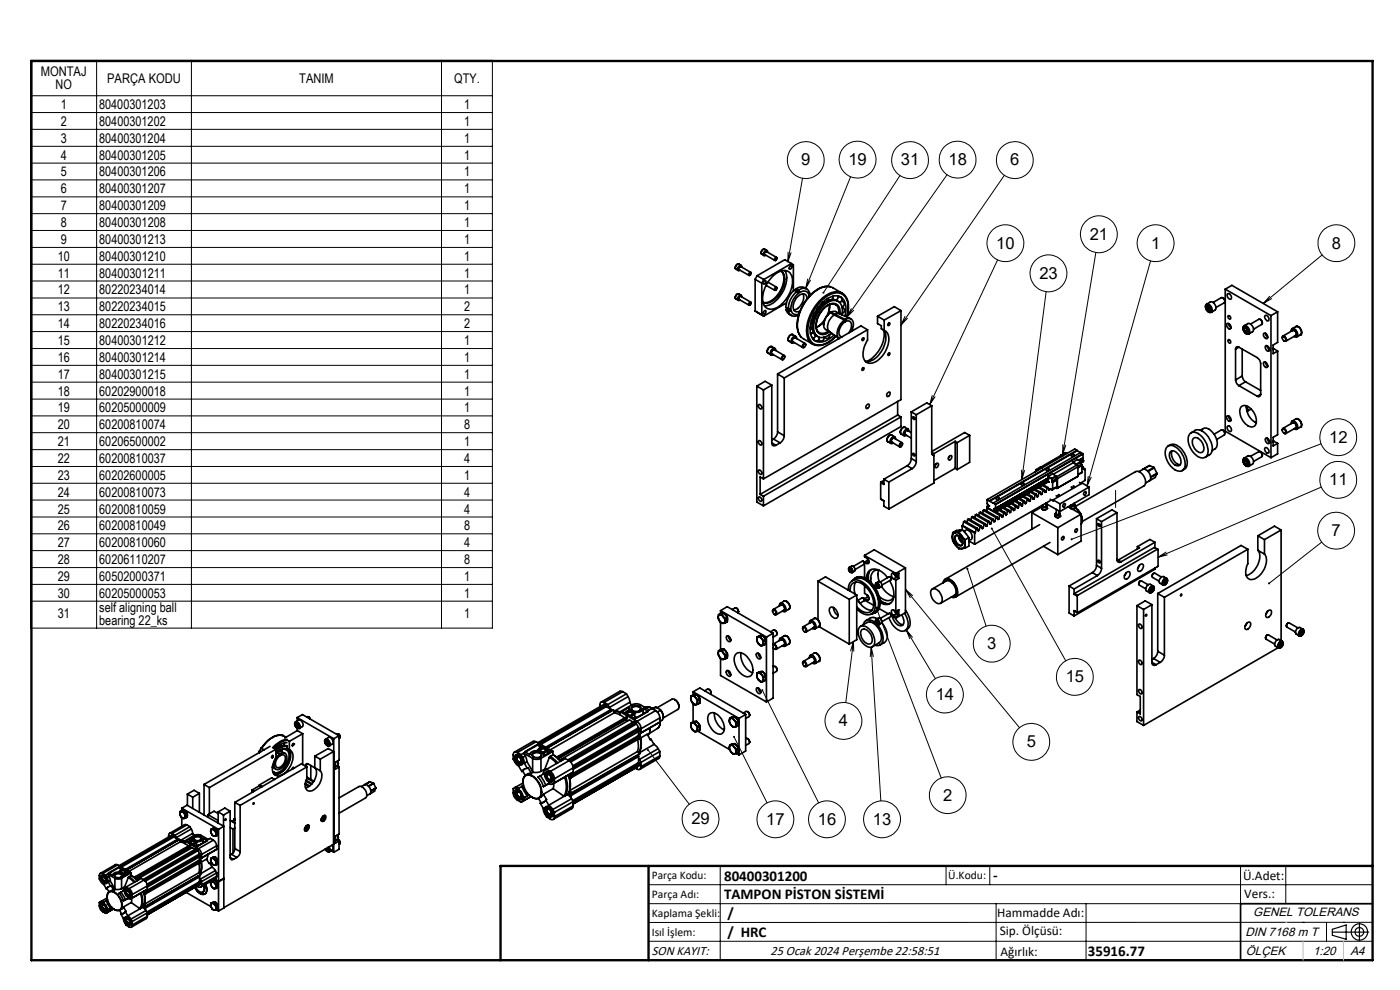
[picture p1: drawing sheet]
<svg xmlns="http://www.w3.org/2000/svg" width="297mm" height="210mm" viewBox="0 0 297 210" stroke-linecap="round" stroke-linejoin="round" font-family="sans-serif">
<defs><g id="words">
<g font-size="3.5">
<text x="170" y="35.1">9</text>
<text x="180" y="35">19</text>
<text x="191.1" y="35.1">31</text>
<text x="201.2" y="35">18</text>
<text x="214.3" y="35.1">6</text>
<text x="211.4" y="52.7">10</text>
<text x="231.2" y="50.8">21</text>
<text x="244.2" y="52.7">1</text>
<text x="282.5" y="52.7">8</text>
<text x="220.5" y="59.1">23</text>
<text x="282" y="93.9">12</text>
<text x="282" y="102.9">11</text>
<text x="282.5" y="113.7">7</text>
<text x="209.4" y="137.7">3</text>
<text x="198.5" y="148.5">14</text>
<text x="226.1" y="144.7">15</text>
<text x="178" y="154.1">4</text>
<text x="217.8" y="158.5">5</text>
<text x="200.1" y="169.8">2</text>
<text x="146.7" y="174.8">29</text>
<text x="162.6" y="174.9">17</text>
<text x="173.5" y="174.9">16</text>
<text x="185.2" y="174.9">13</text>
</g>
<g font-size="3.2">
<text x="153.6" y="186.8">80400301200</text>
<text x="153.6" y="190.8">TAMPON PİSTON SİSTEMİ</text>
<text x="210.7" y="186.6">-</text>
<text x="154.3" y="194.8">/</text>
<text x="154.3" y="198.8">/ HRC</text>
<text x="230.8" y="202.8">35916.77</text>
</g>
<g font-size="2.8">
<text x="8.6" y="16.2">MONTAJ</text>
<text x="22.7" y="17.6">PARÇA KODU</text>
<text x="63.5" y="17.6">TANIM</text>
<text x="96.4" y="17.6">QTY.</text>
<text x="11.8" y="19">NO</text>
<text x="12.9" y="23.1">1</text>
<text x="21" y="23.1">80400301203</text>
<text x="98.4" y="23.1">1</text>
<text x="12.9" y="26.7">2</text>
<text x="21" y="26.7">80400301202</text>
<text x="98.4" y="26.7">1</text>
<text x="12.9" y="30.3">3</text>
<text x="12.9" y="33.8">4</text>
<text x="21" y="30.3">80400301204</text>
<text x="21" y="33.8">80400301205</text>
<text x="98.4" y="30.3">1</text>
<text x="98.4" y="33.8">1</text>
<text x="12.9" y="37.4">5</text>
<text x="12.9" y="41">6</text>
<text x="21" y="37.4">80400301206</text>
<text x="21" y="41">80400301207</text>
<text x="98.4" y="37.4">1</text>
<text x="98.5" y="41">1</text>
<text x="12.9" y="44.6">7</text>
<text x="21" y="44.6">80400301209</text>
<text x="98.5" y="44.6">1</text>
<text x="12.9" y="48.1">8</text>
<text x="12.9" y="51.7">9</text>
<text x="21.1" y="48.1">80400301208</text>
<text x="21.1" y="51.7">80400301213</text>
<text x="98.5" y="48.1">1</text>
<text x="98.5" y="51.7">1</text>
<text x="12.3" y="55.3">10</text>
<text x="12.3" y="58.9">11</text>
<text x="21.1" y="55.3">80400301210</text>
<text x="21.1" y="58.9">80400301211</text>
<text x="98.5" y="55.3">1</text>
<text x="98.5" y="58.9">1</text>
<text x="12.3" y="62.5">12</text>
<text x="21.1" y="62.5">80220234014</text>
<text x="98.5" y="62.5">1</text>
<text x="12.3" y="66">13</text>
<text x="12.3" y="69.6">14</text>
<text x="21.1" y="66">80220234015</text>
<text x="21.1" y="69.6">80220234016</text>
<text x="98.5" y="66">2</text>
<text x="98.5" y="69.6">2</text>
<text x="12.3" y="73.2">15</text>
<text x="12.3" y="76.8">16</text>
<text x="21.1" y="73.2">80400301212</text>
<text x="21.1" y="76.8">80400301214</text>
<text x="98.5" y="73.2">1</text>
<text x="98.5" y="76.8">1</text>
<text x="12.3" y="80.3">17</text>
<text x="12.3" y="83.9">18</text>
<text x="21.1" y="80.3">80400301215</text>
<text x="21.1" y="83.9">60202900018</text>
<text x="98.5" y="80.3">1</text>
<text x="98.5" y="83.9">1</text>
<text x="12.3" y="87.5">19</text>
<text x="21.1" y="87.5">60205000009</text>
<text x="98.5" y="87.5">1</text>
<text x="12.3" y="91.1">20</text>
<text x="12.3" y="94.6">21</text>
<text x="21.1" y="91.1">60200810074</text>
<text x="21.1" y="94.6">60206500002</text>
<text x="98.5" y="91.1">8</text>
<text x="98.5" y="94.6">1</text>
<text x="12.3" y="98.2">22</text>
<text x="12.3" y="101.8">23</text>
<text x="21.1" y="98.2">60200810037</text>
<text x="21.1" y="101.8">60202600005</text>
<text x="98.5" y="98.2">4</text>
<text x="98.5" y="101.8">1</text>
<text x="12.3" y="105.4">24</text>
<text x="21.1" y="105.4">60200810073</text>
<text x="98.5" y="105.4">4</text>
<text x="12.3" y="108.9">25</text>
<text x="12.3" y="112.5">26</text>
<text x="21.1" y="108.9">60200810059</text>
<text x="21.1" y="112.5">60200810049</text>
<text x="98.5" y="108.9">4</text>
<text x="98.5" y="112.5">8</text>
<text x="12.3" y="116.1">27</text>
<text x="12.3" y="119.7">28</text>
<text x="21.1" y="116.1">60200810060</text>
<text x="21.1" y="119.7">60206110207</text>
<text x="98.5" y="116.1">4</text>
<text x="98.5" y="119.7">8</text>
<text x="12.3" y="123.2">29</text>
<text x="21.1" y="123.2">60502000371</text>
<text x="98.5" y="123.2">1</text>
<text x="12.3" y="126.8">30</text>
<text x="12.3" y="131.2">31</text>
<text x="21.1" y="129.8">self aligning ball</text>
<text x="21.1" y="126.8">60205000053</text>
<text x="98.5" y="126.8">1</text>
<text x="98.5" y="131.2">1</text>
<text x="21.1" y="132.6">bearing 22_ks</text>
<text x="263.7" y="186.7">Ü.Adet:</text>
<text x="263.9" y="190.5">Vers.:</text>
<text x="211.5" y="194.5">Hammadde Adı:</text>
<text x="138.3" y="202.6">SON KAYIT:</text>
<text x="163.4" y="202.6">25 Ocak 2024 Perşembe 22:58:51</text>
<text x="212.1" y="198.4">Sip. Ölçüsü:</text>
<text x="212.2" y="202.7">Ağırlık:</text>
</g>
<g font-size="2.6">
<text x="265.9" y="194.4">GENEL TOLERANS</text>
<text x="264.2" y="198.5">DIN 7168 m T</text>
<text x="264.3" y="202.6">ÖLÇEK</text>
<text x="278.5" y="202.6">1:20</text>
<text x="286.5" y="202.6">A4</text>
</g>
<g font-size="2.5">
<text x="138.3" y="186.4">Parça Kodu:</text>
<text x="138.3" y="190.5">Parça Adı:</text>
<text x="201.2" y="186.5">Ü.Kodu:</text>
<text x="138.3" y="194.5">Kaplama Şekli:</text>
<text x="138.3" y="198.6">Isıl İşlem:</text>
</g>
</g></defs>
<g fill="none" stroke="#000" stroke-width=".35">
<path d="M156 56.8l.1 .3M156.1 57.1l.5 .3M156.7 56a.77 .77 0 0 0-.7 .8M156.7 56a.74 .74 0 0 0-.7 .8M156.7 56l.5 .3M157.2 56.6a.38 .38 0 0 0-.5 .1 .38 .38 0 0 0 .1 .5M157.3 56.6a.33 .33 0 0 0-.2-.3 .33 .33 0 0 0-.4 .2 .47 .47 0 0 0-.2 .5 .47 .47 0 0 0 .3 .4l.2-.1M159 58l.2-.2a.29 .29 0 0 1 .1 .4 .29 .29 0 0 1-.4 .1zM159.3 57.8l-2.2-1.3a.44 .44 0 0 0-.4 .7l2.2 1.2M159.3 58v-.2a.32 .32 0 0 0-.4 .2 .32 .32 0 0 0 .1 .4h.1M159.3 58h.1M160.2 59.3l1.4 .8"/>
<path d="M160.2 59.3v6.7M160.6 58.5l1.4 .8M160.6 58.5l-.4 .8M161.6 53.9l.5 .3M162 59.3l-.4 .8M162.1 59.6l.2-.1a.38 .38 0 0 1 .1 .5 .38 .38 0 0 1-.4 .2zM162.2 52.9a.67 .67 0 0 0-.6 .3 .67 .67 0 0 0 0 .7M162.7 53.4a.38 .38 0 0 0-.5 .2 .38 .38 0 0 0 .1 .4M162.7 53.2l-.5-.3a.69 .69 0 0 0-.6 .3 .69 .69 0 0 0 0 .7M162.8 53.5a.37 .37 0 0 0-.3-.4 .37 .37 0 0 0-.4 .4 .39 .39 0 0 0-.2 .5 .39 .39 0 0 0 .5 .2l.1-.1M162.9 59.9l1.8 1M163.9 58.6a2.78 2.78 0 0 1 3.5-.9 3.5 3.5 0 0 1 .3 3.9 5.9 5.9 0 0 1-4 4 1.97 1.97 0 0 1-1.9-2.5 7.2 7.2 0 0 1 2.1-4.5z"/>
<path d="M164.6 54.7h.1a.29 .29 0 0 1 .1 .3 .29 .29 0 0 1-.4 .2zM164.7 54.6l-2.1-1.2a.41 .41 0 0 0-.4 .6l2.2 1.2M164.8 54.8v-.1a.34 .34 0 0 0-.4 .1 .34 .34 0 0 0 .1 .5l.1-.1M165.7 57.5a3.1 3.1 0 0 1 .1 3.6 4.5 4.5 0 0 1-3.6 3.1l-.3-.1M165.7 57.5a3.1 3.1 0 0 1 .2 3.9 4.3 4.3 0 0 1-3.6 2.9l-.4-.1M166.5 57.4a5.3 5.3 0 0 1-1 5.5 4.3 4.3 0 0 1-3.3 2M167.5 56.5a.26 .26 0 0 1 .4-.1 .26 .26 0 0 1 0 .5l-.2 .2a.28 .28 0 0 1-.3-.2 .28 .28 0 0 1 .1-.4zM167.9 55.9l-5.9 3.4M167.9 55.9l.4 .3v5.5M167.9 55.9l-1.4-.8-5.9 3.4M156 63.1l.1 .3M156.1 63.4l.5 .3"/>
<path d="M156.7 62.4a.71 .71 0 0 0-.7 .7M156.7 62.4a.67 .67 0 0 0-.7 .7M156.7 62.4l.5 .2M157.2 62.9a.38 .38 0 0 0-.5 .1 .38 .38 0 0 0 .1 .5M157.3 63a.33 .33 0 0 0-.2-.4 .33 .33 0 0 0-.4 .2 .5 .5 0 0 0-.2 .5 .5 .5 0 0 0 .3 .4l.2-.1M159 64.3l.2-.1a.29 .29 0 0 1 .1 .3 .29 .29 0 0 1-.4 .2zM159.3 64.1l-2.2-1.2a.44 .44 0 0 0-.4 .6l2.2 1.2M159.3 64.3v-.1a.33 .33 0 0 0-.4 .1 .33 .33 0 0 0 .1 .5l.1-.1M160.2 66l1.4 .8M160.2 66l1.8 1.1M161.6 66.8l.4 .3M161.6 60.1v6.7"/>
<path d="M162.1 66l.1-.1a.36 .36 0 0 1 .3 .4 .36 .36 0 0 1-.4 .3l-.2-.2zM162.5 60.5l1.9 1.1M162.9 74.9l.7 .4M163.8 73.5a.88 .88 0 0 0-.9 .5 .88 .88 0 0 0 0 .9M163.8 73.5a.92 .92 0 0 0-.9 1.4M163.8 73.5l.6 .4M164.4 74.3a.49 .49 0 0 0-.7 .1 .49 .49 0 0 0 .2 .7M164.6 74.4a.46 .46 0 0 0-.4-.6 .46 .46 0 0 0-.5 .5 .63 .63 0 0 0 .1 1l.2-.1M164.6 61h.1a.24 .24 0 0 1 0 .4 .24 .24 0 0 1-.3 0zM164.8 61.2v-.2a.32 .32 0 0 0-.4 .1 .32 .32 0 0 0 .1 .5l.1-.1M165 79.3l1.4 .9M165 79.3v12.3"/>
<path d="M166.1 75.6l.1-.1a.38 .38 0 0 1 .3 .5 .38 .38 0 0 1-.4 .3l-.2-.4zM166.4 75.4l-2.1-1.2a.58 .58 0 0 0-.5 .3 .58 .58 0 0 0 0 .6l2.1 1.2M166.5 75.7a.25 .25 0 0 0-.2-.3 .25 .25 0 0 0-.3 .1 .38 .38 0 0 0-.3 .4 .38 .38 0 0 0 .4 .4l.1-.1M166.8 65.7l.3 .7 .8 .5M166.8 65.7l.5 .3M166.8 64.3l-4.8 2.8M166.9 65.4l.1 .2M167 65.6l.6 .4M167 65.6l-.2 .1M167.2 65.5h.3l.1 .5M167.3 66a1.36 1.36 0 0 0 2.1 .8M167.4 72.4h.1"/>
<path d="M167.4 72.4l.6 .4M167.6 66h-.3M168.2 71a.92 .92 0 0 0-.8 1.4M168.2 71a.95 .95 0 0 0-.8 1.4M168.2 71l.6 .4M168.8 71.7a.51 .51 0 0 0-.7 .2 .51 .51 0 0 0 .2 .7M168.9 61.2a1.79 1.79 0 0 1 2.3 .1M168.9 61.2l.5 .3M168.9 61.2l.1 .2M169 71.8a.44 .44 0 0 0-.3-.5 .44 .44 0 0 0-.6 .3 .65 .65 0 0 0-.3 .6 .65 .65 0 0 0 .4 .6l.3-.1M169 61.4l.6 .4M169 61.4l-.3 .2"/>
<path d="M169 61.8a5.1 5.1 0 0 0-1.8 3.7M169 61.8l-.5-.2a5.1 5.1 0 0 0-1.8 3.7l.5 .2M169.4 61.5l.2 .3M169.4 61.5a1.36 1.36 0 0 1 1.7-.2 1.36 1.36 0 0 1 .6 1.5M169.6 61.8l-.5 .3-.1-.3M170.4 62.3a2.82 2.82 0 0 1-2 3.4M170.5 73.1a.24 .24 0 0 1 .3-.1 .24 .24 0 0 1 .1 .3 .29 .29 0 0 1-.2 .4 .29 .29 0 0 1-.4-.2zM170.8 72.9l-2.1-1.3a.55 .55 0 0 0-.5 .9l2.1 1.2M170.9 73.2a.3 .3 0 0 0-.2-.4 .3 .3 0 0 0-.4 .3 .34 .34 0 0 0-.2 .4 .34 .34 0 0 0 .4 .2h.1M171.2 63.4a.91 .91 0 0 0-.5-1 .91 .91 0 0 0-1 .2 2.63 2.63 0 0 0-1.1 3.4l.7 .1 .5-.1M171.7 62.9a1.17 1.17 0 0 0-.8-1.1 1.17 1.17 0 0 0-1.3 .3 3.6 3.6 0 0 0-1.5 4.3l.7 .3 .7-.1M171.7 62.6l.1 .1"/>
<path d="M171.8 69.7h.3l.3 .3M171.9 69.5l.1 .2M172 68.4a.61 .61 0 0 1 .4 .6 .61 .61 0 0 1-.5 .5M172.3 70.6l.4 .2M172.3 69.1l.1 .9M172.4 70.6h.1M172.4 70l-.1 .7-.4 .1M172.4 70.2l.4 .7M172.5 67a.58 .58 0 0 1 .2 .6 .58 .58 0 0 1-.5 .4M172.5 71.8l.2 .3M172.5 67.8l-.1 1M172.8 70.9h.1"/>
<path d="M172.9 70.9a.58 .58 0 0 1-.5 .9M172.9 70.9l.6 .5M172.9 71l.2 .1-.2 .1M173.1 66.4l-.4 1M173.3 65.6a.62 .62 0 0 1-.5 .9M173.7 71.5a.62 .62 0 0 1-.1 .7 .62 .62 0 0 1-.7 .1M173.8 70.5v.1M174 65.1l-.6 .9M174.3 64.3a.63 .63 0 0 1-.1 .7 .63 .63 0 0 1-.6 .1M174.8 71.5a.6 .6 0 0 1-.3 .8 .6 .6 0 0 1-.8-.3M174.8 68.1l-.6 .7-1 .7M174.9 67.9l-.6 .7-1.1 .8"/>
<path d="M175.1 64.2l-.8 .6M175.5 63.4a.61 .61 0 0 1-.2 .6 .61 .61 0 0 1-.7 .1M175.6 63.3l.3 .3h.3M175.7 63.4l-.2 .1M175.8 70.2a1.96 1.96 0 0 1-2 .4M175.9 64.6v.9l-.4 1.5M176 71a.59 .59 0 0 1-.3 .7 .59 .59 0 0 1-.8-.2M176 64.6l-.1 1.3-.3 .8M176.1 60.8a5 5 0 0 0-4.6 2.3 8.3 8.3 0 0 0-2.1 7.4l.5 1M176.1 66.3a2.96 2.96 0 0 0-1.2 3.4l1.1 .7M176.1 66.3a3.2 3.2 0 0 0-1.4 2.6M176.1 60.8l2.5 1.4"/>
<path d="M176.1 60.8a4.6 4.6 0 0 0-4.1 1.8 8.8 8.8 0 0 0-2.7 7.8l.7 1.1 2.4 1.5M176.1 66.3l.9 .5M176.2 63.6l-.8 .4M176.3 70.7l.3 .1M176.3 66.2l.9-.2 1 .6M176.3 63.6h.9M176.3 66.2l-.1 .2M176.3 66.2l.8 .5M176.7 62.8l-.1 .6-.4 .2M176.7 63.4l.3 .2M177 66.8a2.72 2.72 0 0 0-1.1 3.5l2.1 1.5a2.34 2.34 0 0 1 .3-3.1l.9-.8M177 66.8l2.2 1.1"/>
<path d="M177.1 66.7l.7-.2 .3 .1 2.3 1M177.1 66.7l2.3 1.1M177.2 63.6l.6 .3M177.3 63.6v.1M177.3 71.3a4.8 4.8 0 0 1-4.3 1.9M177.4 63.6v.1M177.8 62.8a.61 .61 0 0 1-.6 .8M177.8 63a.59 .59 0 0 1 .8 .4 .59 .59 0 0 1-.5 .7M177.9 66.5a1.47 1.47 0 0 0-1.4-2 4.8 4.8 0 0 0-3.1 5.6l.4 .5M178.2 66.6a1.66 1.66 0 0 0-1.7-2.2 5 5 0 0 0-3.2 5.8 1.65 1.65 0 0 0 2.7 .2M178.5 63.9a.6 .6 0 0 1 .6 .6 .6 .6 0 0 1-.5 .6M178.6 66.8a2.26 2.26 0 0 0-1.4-3.1 4.9 4.9 0 0 0-4.1 3.4 3.7 3.7 0 0 0 .3 4.2 2.5 2.5 0 0 0 3-.6"/>
<path d="M178.6 65.3a.59 .59 0 0 1 .6 .5 .59 .59 0 0 1-.5 .6M179.1 62.5a2.9 2.9 0 0 0-3.8 .1 9.4 9.4 0 0 0-4.1 8.7 2.48 2.48 0 0 0 1.8 1.9M179.1 62.6a4.8 4.8 0 0 1 .6 4.7M179.2 67.9v.4a2.27 2.27 0 0 0-.9 3l.3 .2M179.2 68.1l.2 .1M179.2 67.1a3.5 3.5 0 0 0-1-4.2 3.8 3.8 0 0 0-3.9 1.4 7.6 7.6 0 0 0-2.3 6.8 2.27 2.27 0 0 0 3.8 .9l1.2-.9M179.4 67.8a1.12 1.12 0 0 1 1.3 0 1.12 1.12 0 0 1 .3 1.4l-.4 1.1M179.4 68.2a.84 .84 0 0 1 1 0 .84 .84 0 0 1 .2 1l-.1 .6-.5 .9M179.4 67.8v.4M179.6 67.2a4.4 4.4 0 0 0-.7-4.7 3.4 3.4 0 0 0-4 .7 8.6 8.6 0 0 0-3.3 8.4 2.48 2.48 0 0 0 3.9 1.1l1.8-1.4M183 78.1l.2-.1a.29 .29 0 0 1 0 .4 .29 .29 0 0 1-.4 .1zM184 69.9v2.2a4.7 4.7 0 0 0-.7 4.2 1.69 1.69 0 0 0 2.7 .3 5.8 5.8 0 0 0 2.4-5.6l-.4-.7-.4-.2"/>
<path d="M184 69.9l-17.6 10.3M184 69.9l-1.4-.8-17.6 10.2M186.2 67.1v1.5l.8 .5v.6l.6 .4M186.2 67.1l1.4 .8M187.3 69.9a3.1 3.1 0 0 1 .2 3.5 4.6 4.6 0 0 1-3.6 3.3h-.3M187.5 70.2a6.5 6.5 0 0 1-3.8 6.5M187.6 67.9v2.2M188.5 68.6l.1-.1a.28 .28 0 0 1 .1 .4 .28 .28 0 0 1-.4 .1zM188.6 74.8a.26 .26 0 0 1 .1 .4 .26 .26 0 0 1-.4 .1zM191.1 65.9l-3.5 2M191.1 65.9v18.9l-29.1 16.8M191.1 65.9l-1.4-.9-3.5 2.1"/>
<path d="M255.9 64.7a.96 .96 0 0 1 .9 .5 .96 .96 0 0 1 0 1 1.05 1.05 0 0 1-.9-1.5zM256 64.5a1.1 1.1 0 0 0-.1 1.2 1.1 1.1 0 0 0 1 .5M256 64.5l.8-.4a1.18 1.18 0 0 1 1 1.7l-.8 .4M256 64.5a1.15 1.15 0 0 1 1 1.7M256 65.2l.2-.3 .4 .2 .2 .6-.2 .3-.4-.3M256 65.2l.2 .5M256.3 65l-.3 .2M256.5 65.1v.1zM256.5 65.2l.2 .3M256.5 65.2l.1 .3M256.6 65.5l-.4 .2M256.6 65.5h.2"/>
<path d="M257 66.2h.1M257.4 64.2l1.7-1.1a.73 .73 0 0 1 .6 1.1l-1.7 1M259.4 63.2l.2 .2 .3 .6M259.9 61.3l9.7 5.6M259.9 61.3l1.4-.8 9.7 5.6M259.9 61.3v30.2l9.7 5.6M260.3 68.7a.67 .67 0 0 1 .7 .3 .67 .67 0 0 1-.1 .8 .88 .88 0 0 1-.6-1.1zM260.5 62.3a.72 .72 0 0 1 .6 .4 .72 .72 0 0 1-.1 .8 .83 .83 0 0 1-.5-1.2zM260.5 67.1a.36 .36 0 0 1 .5 .1 .36 .36 0 0 1-.2 .5l-.2-.3zM260.6 72a.41 .41 0 0 1 .4 .3 .41 .41 0 0 1-.2 .5 .53 .53 0 0 1-.2-.8zM260.7 68.6l.2 .7 .2 .2M261 69l-.2 .1"/>
<path d="M261.1 69.5h.1M262.1 74v6.6M262.8 73.7l3.9 2.2a1.6 1.6 0 0 1 .7 1.2v6.5M262.8 73.7a.42 .42 0 0 0-.5-.1 .42 .42 0 0 0-.2 .4M262.8 73.7l-.7 .3M263.5 79.8a1.6 1.6 0 0 0 .7 1.2M263.5 79.8l-1.4 .8M263.5 74v5.8M263.8 69.4a.8 .8 0 0 1 1.1 .8 .47 .47 0 0 1-.2 .6 .47 .47 0 0 1-.6-.3l-.3-.5zM263.9 69.1a1.12 1.12 0 0 0 1 1.7M263.9 69.1l.8-.5a1.15 1.15 0 0 1 1 1.8l-.8 .4M263.9 69.1a1.18 1.18 0 0 1 1 1.7"/>
<path d="M263.9 69.8l.2-.3 .4 .2 .2 .6-.2 .2-.4-.2M263.9 69.8l.2 .5M264.3 69.6l-.4 .2M264.4 69.7l.1 .1M264.5 69.8l.2 .3h-.1M264.5 69.8l.1 .3M264.6 70.1l-.5 .2M264.9 70.8h.1M265.3 68.7l1.8-1a.74 .74 0 0 1 .6 1.1l-1.8 1M267.3 67.8l.4 .3 .1 .4M268.1 70.8a.65 .65 0 0 1 .7 .3 .65 .65 0 0 1-.1 .8 .86 .86 0 0 1-.6-1.1zM268.1 76.8a.7 .7 0 0 1 .7 .4 .7 .7 0 0 1-.1 .8 .79 .79 0 0 1-.6-1.2z"/>
<path d="M268.4 66.9a.71 .71 0 0 1 .7 .4 .71 .71 0 0 1-.1 .8 .81 .81 0 0 1-.6-1.2zM268.5 73.4a.66 .66 0 0 1 .7 .3 .66 .66 0 0 1-.1 .8 .83 .83 0 0 1-.6-1.1zM268.5 70.7l.1 .5 .4 .3M268.5 76.8l.1 .5 .4 .4M268.9 73.4v.3l.4 .5M269.3 74.2h.1M269.6 66.9v30.2M270.1 73.9l.2 .1M270.3 74l.7 .5M270.3 74l-.2 .1M271 66.1l-1.4 .8M271 66.1v6.5l-.9 .6v1.8l.9-.5"/>
<path d="M271 74.5v17.7l-.9 .6v1.8l.9-.6M272 71.6a.34 .34 0 0 1 .3-.4 .34 .34 0 0 1 .4 .3 .42 .42 0 0 1 .3 .6 .42 .42 0 0 1-.6 .2M272.1 71.4a.53 .53 0 0 1 .6 .3 .53 .53 0 0 1-.1 .6 .67 .67 0 0 1-.5-.9zM273.9 70.3a.53 .53 0 0 1 .4-.6 .53 .53 0 0 1 .6 .3 .9 .9 0 0 1 .1 1.5l-.5-.1M274.2 70.1a.68 .68 0 0 1 .8 .2 .68 .68 0 0 1 0 .8l-.2 .1M274.2 70.1h.1M274.2 70.1a.7 .7 0 0 1 .7 1l-2.1 1.3M274.2 70.1l-2 1.2M274.9 69.3a1.12 1.12 0 0 1 1 1.7M274.9 69.3a1.15 1.15 0 0 1 1 1.7M274.9 69.3l-.8 .4M275.9 71h.1"/>
<path d="M275.9 71l-.8 .5M160.5 81.9v24.6l1.5 .8M160.5 81.9l1.5 .8M160.9 85.9a.54 .54 0 0 1 .6 .2 .54 .54 0 0 1-.1 .7 .68 .68 0 0 1-.5-.9zM160.9 93.5a.54 .54 0 0 1 .6 .3 .54 .54 0 0 1-.1 .6 .68 .68 0 0 1-.5-.9zM161 99.7a.57 .57 0 0 1 .5 .3 .57 .57 0 0 1-.1 .6 .62 .62 0 0 1-.4-.9zM162 82.7v18.9M163.7 93.9a.55 .55 0 0 0 .3 .6 .55 .55 0 0 0 .6 0M163.7 81.7l-1.7 1M163.7 81.7v12.2M163.7 81.7l-1.4-.8-1.8 1M163.7 93.9l.9 .6"/>
<path d="M164.1 93.1l1.4 .8M164.1 93.1l-.4 .2M165 91.6a1.92 1.92 0 0 1-.9 1.5M165 91.6l1.4 .8M165.5 93.9l-.9 .6M166.4 92.4a1.92 1.92 0 0 1-.9 1.5M166.4 80.2v12.2M183.9 85.9a.28 .28 0 0 1 .4-.2 .28 .28 0 0 1 .1 .4 .38 .38 0 0 1-.2 .5 .38 .38 0 0 1-.5-.2zM188.3 83.4a.28 .28 0 0 1 .4-.2 .28 .28 0 0 1 .1 .4 .39 .39 0 0 1-.2 .4 .39 .39 0 0 1-.5-.1zM188.3 93.7l.7 .3M189.2 92.3a.91 .91 0 0 0-.9 .4 .91 .91 0 0 0 0 1M189.2 92.3a.94 .94 0 0 0-.9 1.4"/>
<path d="M189.2 92.3l.6 .4M189.8 93a.53 .53 0 0 0-.7 .2 .53 .53 0 0 0 .1 .6l.1 .1M190 93.1a.42 .42 0 0 0-.3-.5 .42 .42 0 0 0-.5 .3 .73 .73 0 0 0 0 1.2l.3-.1M190.4 85.2v2.8M190.4 88l-29.1 16.9M190.4 88l.7 .4M191 94.2l.3-.2a.37 .37 0 0 1 .1 .5 .37 .37 0 0 1-.5 .1zM191.1 88.4v2.1l-29.1 16.8M191.1 88.4l-29.1 16.9M191.2 92.1l.6 .3M191.3 93.9l-1.6-1a.54 .54 0 0 0-.5 .3 .54 .54 0 0 0 0 .6l1.7 1M191.5 94.2a.25 .25 0 0 0-.2-.3 .25 .25 0 0 0-.3 .1 .36 .36 0 0 0-.3 .4 .36 .36 0 0 0 .4 .3h.1"/>
<path d="M192 90.7a.92 .92 0 0 0-.8 1.4M192 90.7a.94 .94 0 0 0-.8 1.4M192 90.7l.7 .3M192.4 98.8l1.1 .6M192.4 98.8l-4.9 2.9M192.6 91.4a.52 .52 0 0 0-.7 .1 .52 .52 0 0 0 .1 .7h.1M192.8 91.5a.4 .4 0 0 0-.3-.5 .4 .4 0 0 0-.5 .3 .66 .66 0 0 0-.4 .6 .66 .66 0 0 0 .4 .6l.3-.2M193.3 97.3a1.91 1.91 0 0 1-.9 1.5M193.3 91.8l-.8-.5a.56 .56 0 0 0-.5 .9l1.3 .7M193.3 87.4l1.1 .6M193.3 97.3l1.1 .6M193.3 87.4v9.9"/>
<path d="M193.5 99.4l-4.9 2.9M193.7 96.2a.3 .3 0 0 1 .4 .2 .3 .3 0 0 1-.2 .3l-.3-.3zM193.7 88.4a.3 .3 0 0 1 .4 .2 .3 .3 0 0 1-.2 .4l-.3-.4zM194.4 97.9a1.92 1.92 0 0 1-.9 1.5M194.4 88v9.9M197.7 96a.55 .55 0 0 0 .4 .6M197.7 86.1l-3.3 1.9M197.7 86.1v9.9M197.7 86.1l-1.1-.6-3.3 1.9M197.7 96l.4 .2M197.8 96.4l.3 .2M198.1 96.2l-.4 .2"/>
<path d="M198.1 96.6v5.9l-9.5 5.5M198.5 98.5a.34 .34 0 0 1 .6-.1 .34 .34 0 0 1-.1 .5 .33 .33 0 0 1-.5 .3 .33 .33 0 0 1-.1-.6zM198.6 98.4l-.2 .4M201.4 96.8a.29 .29 0 0 1 .4-.2 .29 .29 0 0 1 .1 .5 .39 .39 0 0 1-.2 .4 .39 .39 0 0 1-.5-.1zM201.4 96.8l-.2 .3M202.6 93.6l-4.5 2.6M202.6 93.6v5.7M202.6 99.3l-4.5 2.6M202.6 93.6l.5 .3M202.6 99.3l.5 .3M203.1 93.9v5.7M205.7 92.3l-1.1-.6-6.9 4.1"/>
<path d="M205.7 92.3l-2.6 1.6M205.7 92.3v5.8l-2.6 1.5M219.8 99.6l-.1 .5M219.8 99.6l.3 .2M221.1 99.3l-.4-.2-.9 .5M221.9 99.5a.34 .34 0 0 1 .4-.1 .34 .34 0 0 1 .2 .4 .34 .34 0 0 1-.4 .1 .34 .34 0 0 1-.2-.4zM225.1 96.5v.2M225.1 96.5l.3 .3M225.1 96.7l.2 .1M225.1 96.7l-4.3 2.4M226.4 96.2l-.4-.2-.9 .5M227.2 96.5a.32 .32 0 0 1 .4-.2 .32 .32 0 0 1 .2 .4 .34 .34 0 0 1-.4 .1 .34 .34 0 0 1-.2-.3z"/>
<path d="M227.6 98.2h.1M227.6 98l.8 .5M227.6 98v.2M227.6 98.2l.8 .4M227.6 98.2l-4.2 2.4M228.4 98.6h.1M228.4 98.5v.1M228.5 95.5l-.5-.3-18.6 10.8M228.5 95.5v.1M228.5 95.5l-18.6 10.7M228.5 98.6l-4.4 2.6M228.5 98.6l.2 .4"/>
<path d="M228.5 95.6l.7 .4M228.5 95.6l-18.6 10.7M228.7 99l-4.4 2.5M228.7 99v2M229.3 97.9l-.7-.4-1 .5M229.3 97.9v.2M229.3 97.9l-.9 .6M229.3 98.1l-.9 .5M229.3 98.1l.1 .4M229.4 98.6v.1M229.4 98.7h.1M229.4 97.3h.1"/>
<path d="M229.4 98.7l-.7 .4M229.4 97.3l.2 .2M229.4 98.5l-.8 .4M229.4 98.5v.1M229.4 98.6l-.7 .4M229.5 99.2h.1M229.5 98.9l.3 .2M229.5 98.7l-.8 .5M229.5 98.7v1.5M229.6 97.5l.1 .2M229.6 97.5h.1M229.6 99.2l-.1 .3"/>
<path d="M229.6 97.5l-.5 .3M229.6 97.5l-.5 .2M229.7 97.7h.1M229.7 97.9h.1M229.7 97.9l-.4 .3M229.7 96.2l-18.5 10.8M229.7 96.2l.1 .1M229.7 96.2l-.4-.2-18.6 10.7M229.7 97.7l-.4 .3M229.8 97.1l-.9 .5 .5-.3M229.8 97.7h.1M229.8 96.3l-18.6 10.7"/>
<path d="M229.8 96.3v.8M229.8 97.7v.2M229.8 97.1l-1 .5M229.8 97.7l-.5 .3M229.8 99.1l-.2 .1M229.8 99.1l.2 .5 .2-.1M229.9 99.4l.3 .1M230.2 99.5v2.4l-1 .6M243.9 98.8l-2.3 1.2M243.9 98.8l-1.4 .7 .5 .1 .5 .3 1.3-.7M243.9 98.8l.9 .4M244.8 99.2h.1"/>
<path d="M244.9 99.2l-1.3 .8 .5 1.2 1.3-.8M244.9 99.2l.5 1.2M247.6 94.8a1.67 1.67 0 0 1 2.3 .4 4.1 4.1 0 0 1 1.3 4.2 1.37 1.37 0 0 1-2.1 .1 4 4 0 0 1-1.6-4.6zM247.8 94.6a2.13 2.13 0 0 1 3.1 .9 3.6 3.6 0 0 1 .6 3.8l-.7 .5M248.4 95.8a1.59 1.59 0 0 1 2 1.3 1.22 1.22 0 0 1-.4 1.7 2.15 2.15 0 0 1-1.6-3zM248.7 95.6a2.28 2.28 0 0 0 1.7 3M252.4 92a1.55 1.55 0 0 1 2.3 .3 3.9 3.9 0 0 1 1.3 4.4 1.56 1.56 0 0 1-2.5-.3 3.7 3.7 0 0 1-1.1-4.4zM252.7 91.8l.8-.5a2.77 2.77 0 0 1 3.1 1.9 2.5 2.5 0 0 1-.1 3.3l-.8 .5M253.3 92.9a1.88 1.88 0 0 1 2 1.8 .87 .87 0 0 1-.2 1.2 .87 .87 0 0 1-1.2-.3 2.08 2.08 0 0 1-.6-2.7zM254.6 91.3a1.93 1.93 0 0 1 3 .8 2.45 2.45 0 0 1 .2 3.1l-.7 .4M257.6 92.1l1.5-.9a.7 .7 0 0 1 .6 1.1l-1.6 .9M259.4 91.3l.3 .2 .2 .5"/>
<path d="M260.3 88.3a.66 .66 0 0 1 .7 .3 .66 .66 0 0 1-.1 .8 .86 .86 0 0 1-.6-1.1zM260.5 90.4a.7 .7 0 0 1 .6 .4 .7 .7 0 0 1-.1 .7 .79 .79 0 0 1-.5-1.1zM260.7 88.3l.2 .6 .2 .2M261 88.6l-.2 .2M261.1 89.1h.1M262.1 80.6l.2 .7 .5 .5M262.8 81.8l3.9 2.3M263.3 86.3a1.45 1.45 0 0 1 2.1 .4 3.1 3.1 0 0 1 .8 3.6 1.89 1.89 0 0 1-2.5-1.1 2.92 2.92 0 0 1-.4-2.9zM263.8 97.4a.96 .96 0 0 1 1 .4 .96 .96 0 0 1-.1 1.1 1.09 1.09 0 0 1-.9-1.5zM263.9 97.2a1.12 1.12 0 0 0 1 1.7M263.9 97.2l.8-.5a1.17 1.17 0 0 1 1.2 1.5l-1 .7M263.9 97.2a1.16 1.16 0 0 1 1 1.7"/>
<path d="M263.9 97.9l.2-.3 .4 .2 .2 .5-.2 .3-.4-.2M263.9 97.9l.2 .5M264.2 81l-1.4 .8M264.2 81l3.2 1.8M264.3 97.6l-.4 .3M264.4 86.5l.2 .4-.1 .3M264.4 97.7l.1 .2M264.4 86.1a3.7 3.7 0 0 0 2.1 3.6M264.4 86.3a.66 .66 0 0 1 .1 1M264.5 97.9l.2 .3M264.5 97.9l.1 .2M264.6 98.1l-.5 .3"/>
<path d="M264.6 98.1l.1 .1M264.9 98.9h.1M265.3 96.8l1.8-1a.74 .74 0 0 1 .6 1.1l-1.8 1M265.4 86.8l-.8 .4M267.3 95.8a.71 .71 0 0 1 .5 .8M267.4 83.6a.44 .44 0 0 1-.2 .5 .44 .44 0 0 1-.5 0M267.4 83.6l-.7 .5M268.4 95a.67 .67 0 0 1 .7 .4 .67 .67 0 0 1-.1 .7 .83 .83 0 0 1-.6-1.1zM268.5 93a.65 .65 0 0 1 .7 .3 .65 .65 0 0 1-.1 .8 .86 .86 0 0 1-.6-1.1zM268.9 92.9v.4l.4 .5M269.3 93.8h.1M270.1 93.5l.2 .1"/>
<path d="M270.3 93.6l.7 .4M270.3 93.6l-.2 .1M271 94v2.3l-1.4 .8M272 91.3a.34 .34 0 0 1 .3-.5 .34 .34 0 0 1 .4 .3 .44 .44 0 0 1 .2 .5 .44 .44 0 0 1-.4 .4l-.1-.1M272.1 91a.53 .53 0 0 1 .6 .3 .53 .53 0 0 1-.1 .7 .67 .67 0 0 1-.5-1zM273.9 89.9a.47 .47 0 0 1 .2-.6 .47 .47 0 0 1 .6 .2 1.15 1.15 0 0 1 .4 1.6l-.6-.1M274.2 89.7a.56 .56 0 0 1 .6 0 .56 .56 0 0 1 .3 .6l-.1 .4-.2 .1M274.2 89.7h.1M274.2 89.7a.73 .73 0 0 1 .7 1.1l-2.1 1.2M274.2 89.7l-2 1.2M274.9 88.9a1.12 1.12 0 0 1 1 1.7M274.9 88.9a1.15 1.15 0 0 1 1 1.7"/>
<path d="M274.9 88.9l-.8 .4M275.9 90.6h.1M275.9 90.6l-.8 .4M161 105.4a.57 .57 0 0 1 .5 .3 .57 .57 0 0 1-.1 .7 .62 .62 0 0 1-.4-1zM161.3 104.9l.7 .4M162 105.3v2M162 101.6l-.7-.4v3.7M183.1 119.1h-.2l-1.9 1M183.1 119.1l.2 .1v.5l-1.9 1.1M183.1 119.1l.3 .4M183.4 117.8v.3l.5 .3a.7 .7 0 0 1 .2 1.2l-.2-.1M183.4 119.2v3.4"/>
<path d="M183.4 117.8l2.1-1.2 6.6 3.9M183.4 117.8l6.6 3.8M183.4 119.2l.5 .3M184 118.5v.4M184 118.9l.3 .2M184 118.9l-.6 .3M184.4 119.2l-.5 .3M186.8 105.9l.7 .3M186.8 102.4v3.5M186.9 102.2l.6 .4M186.9 102.2l-.1 .2M187.5 101.7l1.1 .6"/>
<path d="M187.5 101.7v1.1l-.7-.4M187.5 106.2v1.2l1.1 .6M187.5 101.9l-.6 .3M188.6 102.3v5.7M202 113.9l.2 .9 .5 .8M202 113.9a1.79 1.79 0 0 0 .7 1.7M202.1 113l-.1 .9M202.6 113.7a1.16 1.16 0 0 1 1.6 1.1 .66 .66 0 0 1-.3 1 .66 .66 0 0 1-.9-.4 1.69 1.69 0 0 1-.4-1.7zM202.7 113a.82 .82 0 0 0-.7 .9M202.7 113a1.59 1.59 0 0 1 1.3 .7M202.7 115.6a1.71 1.71 0 0 0 1.3 .8M202.7 113h-.6"/>
<path d="M202.7 115.6l.7 .8h.6M203.4 113.7a2.26 2.26 0 0 0 .8 1.5 .64 .64 0 0 1-.6 .5 .64 .64 0 0 1-.6-.6 .99 .99 0 0 1 0-1.5l.4 .1a1.58 1.58 0 0 0 .9 1.5M203.4 112.8l.6 .9M203.4 112.8l-.7 .2M204 113.7l.8 .8M204 113.7a2.66 2.66 0 0 1 .7 1.7M204.1 111.5v.9M204.1 111.5l2.7 1.6M204.2 112.4l1.3 1.6M204.2 112.4l-1.3 .1-.8 .5M204.2 112.4l-.8 .4M204.2 111.5l2.7 1.5"/>
<path d="M204.2 111.5h-.1M204.4 110.7l-.2 .8M204.4 110.7l2.7 1.5M204.4 110.7l.3-.1 2.6 1.5M204.6 112.9a.58 .58 0 0 1 .6-.5 .58 .58 0 0 1 .6 .4 1.17 1.17 0 0 1 .1 1.7h-.3M204.7 115.4a.82 .82 0 0 1-.7 1M204.7 115.4l.1 .9M204.8 114.5l-.1 .9M204.8 116.3l-.8 .1M205.3 110.2l-.2 .6M205.3 110.2l2.6 1.5M205.3 110.2l.2-.1 2.6 1.5"/>
<path d="M205.5 114v1.8l-.7 .5M205.5 114l-.7 .5M205.6 114.8l1.2 .7M206.1 109.7l-.1 .6M206.1 109.7l2.7 1.5M206.1 109.7l.2-.1 2.7 1.5M206.8 113.1v2.4M206.9 113l-.1 .1M206.9 109.2l-.1 .6M206.9 109.2l2.7 1.6M206.9 109.2l.3-.1 2.6 1.5M207.1 112.2l-.2 .8"/>
<path d="M207.3 112.1l-.2 .1M207.3 112.1l.2 .5 .2-.1M207.4 112.4l.3 .1M207.8 108.8l2.6 1.5M207.8 108.8l-.2 .6M207.8 108.8l.2-.2 2.6 1.5M207.9 111.7l-.2 .8M208.1 111.6l-.2 .1M208.1 111.6l.3 .5 .2-.1M208.3 111.9l.3 .1M208.6 108.3l2.7 1.5M208.6 108.3l-.1 .6"/>
<path d="M208.6 108.3l.2-.2 2.7 1.6M208.8 111.2l-.2 .8M209 111.1l.2 .5 .2-.1M209 111.1l-.2 .1M209.1 111.4l.3 .1M209.4 107.4v.3l1.8 .9M209.4 106v.8l.2 .3M209.4 107.8l2.7 1.5M209.4 107.8l-.1 .6M209.4 106l.5 .2M209.6 107.7l-.2 .1M209.6 107.1h.1"/>
<path d="M209.6 110.8l-.2 .7M209.6 107.3l-.2 .1M209.6 107.3h.1M209.6 107.1l.1 .1M209.7 107.2v.1M209.7 107.3h.1M209.7 107.3h-.1M209.7 107.2l-.3 .2M209.8 110.6l-.2 .2M209.8 110.6l.2 .6 .2-.1M209.9 106.2v.1M209.9 110.9l.3 .2"/>
<path d="M209.9 106.3l.8 .4M210.4 110.3l-.2 .8M210.6 110.1l-.2 .2M210.6 110.1l.3 .6 .2-.1M210.7 106.7l.5 .3M210.7 110.4l.4 .2M210.9 108l.1 .2M211 108.2h.1M211 107.9l-.1 .1M211 108.2l.2 .2M211.1 107.9h-.1M211.2 107.9h-.2"/>
<path d="M211.2 108.4h.1M211.2 107h.1M211.2 107v.9M211.2 108.4v.2M211.3 109.8l-.2 .8M211.3 108.6l1 .6M211.3 105.6a.33 .33 0 0 1 .4-.1 .33 .33 0 0 1 .2 .4 .34 .34 0 0 1-.4 .1 .34 .34 0 0 1-.2-.4zM211.5 109.7l.2 .5 .2-.1M211.5 109.7l-.2 .1M211.6 110l.3 .1M211.9 108.2l1 .6M212.1 109.3l-.2 .8"/>
<path d="M212.1 108.1l1 .6M212.3 109.2l-.2 .1M212.3 109.2l.2 .5 .2-.1M212.4 109.5l.3 .1M212.7 107.8l1 .6M212.9 108.8l-.2 .8M212.9 107.6l1.1 .6M213.1 108.7l.3 .5 .1-.1M213.1 108.7l-.2 .1M213.3 109l.2 .1M213.6 107.3l1 .6M213.7 108.4l-.2 .7"/>
<path d="M213.8 107.1l1 .6M214 108.2l-.3 .2M214 108.2l.2 .6 .2-.2M214.1 108.5l.3 .1M214.4 106.8l1 .6M214.6 107.9l-.2 .7M214.6 106.7l1.1 .6M214.8 107.7l-.2 .2M214.8 107.7l.2 .6 .2-.1M214.9 108l.3 .2M215.2 106.3l1.1 .6M215.4 107.4l-.2 .8"/>
<path d="M215.4 106.2l1.1 .6M215.7 107.3l-.3 .1M215.7 107.3l.2 .5 .1-.1M215.8 107.5l.2 .2M216.1 105.8l1 .6M216.3 106.9l-.3 .8M216.3 105.7l1 .6M216.5 106.8l.2 .5 .2-.1M216.5 106.8l-.2 .1M216.6 102.6a.33 .33 0 0 1 .4-.1 .33 .33 0 0 1 .2 .3 .35 .35 0 0 1-.4 .1 .35 .35 0 0 1-.2-.3zM216.6 107.1l.3 .1M216.9 105.3l1 .6"/>
<path d="M217.1 106.4l-.2 .8M217.1 105.2l1.1 .6M217.3 106.3l.2 .5 .2-.1M217.3 106.3l-.2 .1M217.4 106.6l.3 .1M217.7 104.9l1.1 .6M217.9 105.9l-.2 .8M217.9 104.7l1.1 .6M218.2 105.8l.2 .6 .1-.2M218.2 105.8l-.3 .1M218.3 106.1l.2 .1M218.5 104.4l1.1 .6"/>
<path d="M218.8 105.5l-.3 .7M218.8 104.3l1 .5M218.9 108.8v3.4M218.9 108.8l5.5 3.1M219 105.3l-.2 .2M219 105.3l.2 .6 .2-.1M219.1 105.6l.3 .2M219.4 103.9l1 .6M219.6 105l-.2 .8M219.6 103.8l1.1 .6M219.8 104.8l-.2 .2M219.8 104.8l.2 .6 .2-.1"/>
<path d="M219.9 105.1l.3 .2M220.2 103.4l1.1 .6M220.4 104.5l-.2 .8M220.5 103.3l1 .6M220.6 111.3l-20.1 11.6M220.7 104.4l.2 .5 .2-.1M220.7 104.4l-.3 .1M220.8 104.7l.3 .1M221 107.8l.4 .4 .5-.1 .2-.3M221 107.8a.63 .63 0 0 0 1.1 0M221 107.4v.4M221 107.5l-2.1 1.3"/>
<path d="M221.1 102.9l1 .6M221.2 107.1v.2a.37 .37 0 0 0 .7 0v-.5l3 1.7M221.2 107.1a.29 .29 0 0 0-.2 .4 .29 .29 0 0 0 .4 .2 .35 .35 0 0 0 .5 0 .35 .35 0 0 0 .1-.5l-.1-.1M221.2 107.3a.33 .33 0 0 0 .3 .3 .33 .33 0 0 0 .4-.3M221.3 104l-.2 .8M221.3 102.8l1 .6M221.4 115.9l3 1.7M221.5 103.9l-.2 .1M221.5 103.9l.2 .5 .2-.1M221.6 104.2l.3 .1M222 101.6h.1M222 101.6l.1 .1"/>
<path d="M222 101.6l-11.1 6.4M222.1 107.8h.1M222.1 107.4v.4M222.1 106.9l-.2 .1M222.1 103.5l-.2 .8M222.1 101.7l-11.1 6.5M222.2 101.8l.1 .2M222.2 101.8h.1M222.2 101.7h.1M222.2 101.8l-11.2 6.4M222.2 101.7v.1M222.3 102.2h.1"/>
<path d="M222.3 101.5h.1M222.3 101.5l-11.1 6.4M222.3 102l.1 .1M222.3 103.4l-.2 .1M222.3 103.4l.2 .6 .2-.2M222.3 102l-11.1 6.4M222.4 102.2h.1M222.4 101.5h.1M222.4 101.1l.7 .4M222.4 102.2l-11.2 6.4M222.4 102l-11.2 6.4M222.4 101.1v.4"/>
<path d="M222.4 102.1v.1M222.4 103.7l.3 .1M222.7 115.1l-20 11.5M222.8 103.7l.4 .2M222.8 103.6l-.1 .2M222.8 106.2l-16 9.3M222.8 105.9l.6 .3v-.2M223.1 101.5v.2M223.1 101.7l.1 .4M223.2 102.2h.1M223.2 102.3h.1M223.2 102.2v.1"/>
<path d="M223.3 103.7l-.1 .2M223.3 102.3v1.4M223.4 106l1.5 .9M223.8 109.5l.4 .3a.52 .52 0 0 0 .7-.3M223.8 109.5a.6 .6 0 0 0 1.1 0M223.8 109v.5M223.9 103.5l.3 .1M224 101.1h.1M224 101.1l-.9 .6M224 101v.1M224 101l-.9 .5M224 101l-.7-.5-.9 .6"/>
<path d="M224 101.1l.2 .5M224 101.1l.1 .1M224.1 108v1a.34 .34 0 0 0 .6 0v-.6M224.1 108.8l-.2 .1a.5 .5 0 0 0 .5 .4 .5 .5 0 0 0 .5-.4l-.2-.1M224.1 108.9a.3 .3 0 0 0 .3 .3 .3 .3 0 0 0 .3-.3M224.1 101.7h.1M224.1 101.7l.1 .1M224.1 101.2l.2 .3M224.2 101.7l-1 .6M224.2 101.7l-1 .4M224.2 101.6l-1 .5M224.2 101.6v.1"/>
<path d="M224.2 103.2l-1 .7M224.2 101.8l-.9 .5M224.2 103.2l-.9 .5M224.2 101.8v1.4M224.3 101.5v2l-.1 .1M224.4 111.9v5.7M224.5 104.9l.2 .1a.34 .34 0 0 1-.3 .3 .34 .34 0 0 1-.4-.1M224.5 105.2l-.1 .1M224.9 106.9v1.6M224.9 109.5h.1M224.9 109v.5M225.3 114l.2-.2a.36 .36 0 0 1 .3 .5 .36 .36 0 0 1-.5 .2l-.1-.1z"/>
<path d="M225.6 107l.2-.2a.34 .34 0 0 1 .1 .5 .34 .34 0 0 1-.4 .1zM226.6 107.5l.5 .2M227 107.6l.2 .3 .3 .1 .4-.1 .2-.3M227 107.6h-.1M227 107.6a.59 .59 0 0 0 .6 .4 .59 .59 0 0 0 .5-.4M227.4 107.9l1.9 1.2M227.7 103.1h.2a.32 .32 0 0 1-.3 .4 .32 .32 0 0 1-.3-.2M227.7 103.4h-.1M227.9 106.7v.5a.33 .33 0 0 1-.4 .1 .33 .33 0 0 1-.2-.2M227.9 106.9a.27 .27 0 0 1 .2 .3 .27 .27 0 0 1-.3 .2h-.5l-.3-.2v.4M227.9 107.1a.32 .32 0 0 1-.3 .3 .32 .32 0 0 1-.4-.3M228 107.7l.7 .5 .5 .8-.4-.6z"/>
<path d="M228.1 112.4l.3-.2a.35 .35 0 0 1 .1 .5 .35 .35 0 0 1-.5 .1zM228.1 107.4l12.8-7.4a1.92 1.92 0 0 1 2.1 1.8v.9l-.3 .4-13.1 7.5M228.1 107.6h.1M228.1 107.2v.4M228.7 101l-4.5 2.6M228.7 101l-.1 .1M229 102.3l.4 .3M229.3 109.3a1.95 1.95 0 0 1 0 1.9M229.3 109.2l.3 1.2M229.3 109.1l-4.9 2.8M229.3 109.1v5.7l-4.9 2.8M229.5 100.2l-.8 .5"/>
<path d="M229.5 100.2l-.8 .4M230 104.4a.24 .24 0 0 1 .4-.1 .24 .24 0 0 1 0 .4l-.1 .1a.24 .24 0 0 1-.3 .2 .24 .24 0 0 1-.1-.3zM231 103.3l-6.1 3.6M231 103.3l-1.4-.8-6.2 3.5M231 103.3v1.6l-6.1 3.6M232.6 119.9a1.79 1.79 0 0 1-.9 1.6M232.6 119.9l1.1 .6M232.6 110l1.1 .7M232.6 110v9.9M233 118.8a.31 .31 0 0 1 .3 .2 .31 .31 0 0 1-.1 .4l-.2-.2zM233 111.1a.31 .31 0 0 1 .3 .2 .31 .31 0 0 1-.1 .3l-.2-.2zM233.7 110.7v9.8"/>
<path d="M237 108.8v9.9a.53 .53 0 0 0 .2 .5 .53 .53 0 0 0 .6 0M237 108.8l-3.3 1.9M237 108.8l-1.1-.6-3.3 1.8M237.2 118.8l-.2 .1M237.2 118.8l.6 .4M241.3 115.9l.4 .3-4.5 2.6M241.3 115.9v.6M241.7 119.9l-.3 .6M241.8 119.8a.45 .45 0 0 1 .7-.1 .45 .45 0 0 1 0 .7 .74 .74 0 0 1-1.1 .7 1.21 1.21 0 0 1 .4-1.3zM245 115v1.2M245 115l-7.2 4.2M245 115l-1.1-.6-2.6 1.5"/>
<path d="M245.4 100.4v.1M245.4 100.5l-1.3 .8-.2 .6-.9 .6M245.4 100.5l-.3 .8-1.2 .7M245.6 116.5l-.7-.4-17 9.8M245.6 116.5l-17 9.8M245.6 116.5v3.7l-17 9.8M264.7 116.5v3.1a2.75 2.75 0 0 0 .1 3.1 2.2 2.2 0 0 0 2.8-1.1 3.5 3.5 0 0 0 .7-4.1M264.7 116.5l-17.7 10.2M264.7 116.5l-1.4-.8-17.7 10.2M266.8 116.7a3.5 3.5 0 0 1-.6 4.1 3.5 3.5 0 0 1-1.8 1.3M266.8 116.7l1.5 .8M266.8 113.7l1.5 .8"/>
<path d="M266.8 113.7v3M268.3 114.5v3M271.8 112.4l-3.5 2.1M271.8 112.4v23.5M271.8 112.4l-1.4-.8-3.6 2.1M152.4 130.9l.3 .9M152.4 138.6l.3 .9M152.4 130.4h.3M152.4 130.4v.5M152.4 138l.3 .1M152.4 138v.6M152.7 130.4l.4 .1 .3 .3"/>
<path d="M152.7 131.8l.4 .3 .3 .1M152.7 130.4l-.2 .1-.1 .4M152.7 131.8l.4 .4h.3M152.7 138.1h.4l.3 .4M152.7 139.5l.4 .3 .3 .1M152.7 138.1h-.2l-.1 .5M152.7 139.5l.4 .4h.3M152.9 139.6v3.7l9.7 5.6M152.9 129.5v.6M152.9 132v5.8M152.9 129.5l9.7 5.6M152.9 129.5l1.4-.8 9.7 5.6"/>
<path d="M153.1 130.3l.3 .5M153.1 130.3l-.4 .1M153.1 130.1h.4M153.1 138l.3 .5M153.1 138l-.4 .1M153.1 137.8h.4M153.4 130.8l.4 .4M153.4 130.8l.4 .9M153.4 138.5l.4 .4M153.4 138.5l.4 .9M153.6 130.1l.7 .8M153.6 130.1l-.5 .2"/>
<path d="M153.6 130.1h-.7l-.5 .3M153.6 137.7l.7 .9M153.6 137.7l-.5 .3M153.6 137.7l-.7 .1-.5 .2M153.7 130.2l.5 .7M153.7 137.9l.5 .6M153.8 131.7l-.1 .4-.3 .1M153.8 131.7v.4M153.8 139.4l-.1 .3-.3 .2M153.8 139.4v.4M153.8 131.2v.5M153.8 132.1l-.4 .1"/>
<path d="M153.8 138.9v.5M153.8 139.8l-.4 .1M154.1 135a.7 .7 0 0 1 .8 .3 .7 .7 0 0 1-.1 .8 .92 .92 0 0 1-.7-1.1zM154.3 131v.7M154.3 138.7v.6M154.3 130.9l-.5 .3M154.3 130.9v1l-.5 .2M154.3 138.6v1l-.5 .2M154.3 138.6l-.5 .3M154.5 134.9l.2 .5 .3 .4M155.3 129.3l.6-.3a.67 .67 0 0 1 .8 .7M156 138.9a1.63 1.63 0 0 1 2.6 .5 3.2 3.2 0 0 1 .7 3.9 1.97 1.97 0 0 1-2.6-1 3.4 3.4 0 0 1-.7-3.4z"/>
<path d="M156.2 129l.3 .2 .2 .5M156.7 129.7l-.1 .3M157.2 138.5a4 4 0 0 0 2.5 4.2M160.5 138.6a.7 .7 0 0 1 .8 .4 .7 .7 0 0 1-.2 .8 .95 .95 0 0 1-.6-1.2zM160.5 135.6l.4 1M160.6 135.1h.3M160.6 135.1l-.1 .5M160.9 138.6l.1 .5 .4 .4M160.9 135.1l.7 .4M160.9 136.6l.7 .3M160.9 135.1l-.3 .3-.1 .2M160.9 136.6a.55 .55 0 0 0 .7 .3"/>
<path d="M161.3 135l.3 .5M161.3 135l-.4 .1M161.3 134.8h.3M161.6 135.5l.4 .4M161.6 135.5l.4 .9M161.8 134.8l.7 .9M161.8 134.8l-.5 .2M161.8 134.8l-.8 .1-.4 .2M161.9 134.9l.5 .7M162 136.4l-.1 .3-.3 .2M162 136.4v.5M162 135.9v.5"/>
<path d="M162 136.9h-.4M162.5 135.8v.6M162.5 135.7v.9l-.5 .3M162.5 135.7l-.5 .2M162.6 135.1v13.8M163.5 134l.6-.3a.74 .74 0 0 1 .8 .8M163.9 129.7a.34 .34 0 0 1 .3-.5 .34 .34 0 0 1 .4 .3 .44 .44 0 0 1 .2 .5 .44 .44 0 0 1-.4 .4l-.1-.1M164 129.4a.53 .53 0 0 1 .5 .3 .53 .53 0 0 1-.1 .6 .74 .74 0 0 1-.4-.9zM164 136.8a.55 .55 0 0 1 .6 .3 .55 .55 0 0 1-.2 .6l-.4-.3M164 136.7a.64 .64 0 0 1 .7 .3 .64 .64 0 0 1-.2 .8l-.2-.2M164 134.3v13.8l-1.4 .8M164 134.3l-1.4 .8"/>
<path d="M164.4 133.7l.3 .3 .2 .5M164.9 134.5l-.2 .3-.7 .4M165.3 128.5a.51 .51 0 0 1 .4-.6 .51 .51 0 0 1 .6 .4 .89 .89 0 0 1 .1 1.5l-.4-.2M165.3 135.9a.51 .51 0 0 1 .4-.6 .51 .51 0 0 1 .6 .3 .89 .89 0 0 1 .1 1.5l-.4-.1M165.6 128.4a.58 .58 0 0 1 .6 0 .58 .58 0 0 1 .3 .6v.2l-.3 .3M165.6 135.7a.5 .5 0 0 1 .6 0 .5 .5 0 0 1 .2 .5l.1 .4-.3 .2M165.7 128.3h.1M165.7 135.7h.1M165.7 128.3a.73 .73 0 0 1 .6 1.1l-1.6 1M165.7 135.7a.73 .73 0 0 1 .6 1.1l-1.6 .9M165.7 128.3l-1.7 1M165.7 135.7l-1.7 .9"/>
<path d="M166.3 127.5a1.12 1.12 0 0 1 1.1 .6 1.12 1.12 0 0 1 0 1.1M166.3 134.9a1.09 1.09 0 0 1 1.1 .5 1.09 1.09 0 0 1 0 1.2M166.3 127.5a1.18 1.18 0 0 1 1.1 1.7M166.3 134.9a1.16 1.16 0 0 1 1.1 1.7M166.3 127.5l-.7 .5M166.3 134.9l-.7 .5M167.4 129.2l-.9 .5M167.4 136.6l-.9 .5M170.3 133.3a.36 .36 0 0 1 .3-.4 .36 .36 0 0 1 .4 .4 .4 .4 0 0 1 .2 .5 .4 .4 0 0 1-.5 .2h-.1M170.3 133.1a.52 .52 0 0 1 .6 .3 .52 .52 0 0 1-.1 .6 .68 .68 0 0 1-.5-.9zM170.4 133l1.6-1a.72 .72 0 0 1 .7 1.1M171.7 139.6a.53 .53 0 0 1 .4-.7 .53 .53 0 0 1 .6 .4 .9 .9 0 0 1 .1 1.5l-.5-.2"/>
<path d="M171.7 132.2a.52 .52 0 0 1 .4-.6 .52 .52 0 0 1 .6 .4 .87 .87 0 0 1 .1 1.4l-.5-.1M172 139.4a.68 .68 0 0 1 .8 .2 .68 .68 0 0 1 0 .8l-.2 .1M172 132.1a.68 .68 0 0 1 .8 .2 .68 .68 0 0 1 0 .8h-.2M172 139.3a.73 .73 0 0 1 .7 1.1l-1.7 1M172 139.3l-1.6 1M172 139.3v.1M172.7 133.1h.1M172.7 133.1l-1.7 .9M172.7 138.6a1.09 1.09 0 0 1 1 .5 1.09 1.09 0 0 1 0 1.2M172.7 138.6a1.15 1.15 0 0 1 1 1.7M172.7 138.6l-.8 .4M172.7 131.2l-.8 .4"/>
<path d="M172.9 131.2h-.2M172.9 131.2a1.27 1.27 0 0 1 .8 1.7M173 131.2a1.16 1.16 0 0 1 .7 1.7M173 131.2h-.3M173.5 123.3l6.7 3.8M173.5 123.3l1.6-.9 6.7 3.8M173.5 123.3v8.2M173.7 132.9h.1M173.7 132.9l-.8 .5M173.7 132.9l6.5 3.7M176.1 128.9a1.1 1.1 0 0 1 1.5 .9 .75 .75 0 0 1 .2 .9 .75 .75 0 0 1-.7 .5 1.8 1.8 0 0 1-1-2.3zM176.8 128.9a2.12 2.12 0 0 0 1 1.7"/>
<path d="M180 125.2a1.78 1.78 0 0 1 .7-2 1.78 1.78 0 0 1 2.1 .2 5.9 5.9 0 0 1 2.8 5.9 1.66 1.66 0 0 1-2.8 .7l-1-.9M180.1 120.5a.57 .57 0 0 1 .6 .3 .57 .57 0 0 1-.1 .6 .66 .66 0 0 1-.5-.9zM180.2 120.4h.1M180.2 120.4l.5-.3a.71 .71 0 0 1 .6 1.1l-.5 .3M180.2 120.4a.74 .74 0 0 1 .6 1.1M180.2 127.1v9.5M180.2 120.8l.1 .3M180.2 120.4a.67 .67 0 0 0-.1 .7 .67 .67 0 0 0 .7 .4M180.3 125.4a1.59 1.59 0 0 1 .8-1.8 1.59 1.59 0 0 1 1.9 .3 4.8 4.8 0 0 1 2 5.5 1.75 1.75 0 0 1-2.6-.1l-.6-.6M180.4 120.6l-.2 .2M180.4 120.7l.1 .1M180.5 120.7v.1"/>
<path d="M180.5 120.8l.2 .2M180.5 120.8l.1 .2M180.6 120.7l.1 .4-.1 .2-.3-.2M180.6 120.7l-.3-.1-.1 .2M180.6 121l-.3 .1M180.6 121h.1M180.8 123.2a2.52 2.52 0 0 1 3.6 .5 5.5 5.5 0 0 1 1.7 5.5l-.3 .4-.9 .6M180.8 123.2a1.93 1.93 0 0 1 3-.1 6.3 6.3 0 0 1 2.6 5.9 1.62 1.62 0 0 1-1.5 1.2M181.4 122.7a2.57 2.57 0 0 1 3.3 .8 6.1 6.1 0 0 1 1.9 5.4l-.2 .5-.8 .6M181.5 123.5a3.2 3.2 0 0 0-.1 2.5M181.8 126.9a4.1 4.1 0 0 0 3.2 2.6M181.8 126.2v9.5l-1.6 .9"/>
<path d="M181.8 126.2l-1.6 .9M182.4 133a1.89 1.89 0 0 1 2.5 1.1 2.51 2.51 0 0 1 .2 3.1 2.11 2.11 0 0 1-2.5-1.4 2.66 2.66 0 0 1-.2-2.8zM182.6 132.8l1.4-.8a2.26 2.26 0 0 1 2.5 1.6 2.36 2.36 0 0 1 0 2.7l-1.4 .9M182.8 133.6a1.45 1.45 0 0 1 1.8 .8 1.66 1.66 0 0 1 .1 2.2 1.9 1.9 0 0 1-2.1-1.9v-.7zM183.1 126.8l-1.1 .5M183.1 126.8l.2 .2v.4l-.9 .6M183.1 126.8l.3 .4M183.2 132.5a1.28 1.28 0 0 1 .9-1 1.28 1.28 0 0 1 1.3 .4 4 4 0 0 1 1.7 4.5 1.16 1.16 0 0 1-1.5 .5M183.4 124.2v1.7l.5 .2a.67 .67 0 0 1 .2 1.2h-.2M183.4 127v.3l1.9 1.1M183.4 127l.5 .3M184 126.3v.3"/>
<path d="M184 126.6l.3 .2M184 126.6l-.6 .4M184.4 127l-.5 .3M184.4 121.2l-.2 .9 .1 1M184.8 120.8a2.45 2.45 0 0 0-.7 2.2M185.8 123.8a.56 .56 0 0 1 .6 .3 .56 .56 0 0 1-.1 .6 .73 .73 0 0 1-.5-.9zM185.8 131.6a.56 .56 0 0 1 .6 .2 .56 .56 0 0 1-.1 .7 .73 .73 0 0 1-.5-.9zM185.9 123.6a.69 .69 0 0 0-.1 .8 .69 .69 0 0 0 .7 .3M185.9 131.4a.69 .69 0 0 0-.1 .7 .69 .69 0 0 0 .7 .4M185.9 123.6h.1M185.9 123.6l.4-.2a.71 .71 0 0 1 .7 1.1l-.5 .2M185.9 131.4h.1"/>
<path d="M185.9 131.4l.4-.3a.74 .74 0 0 1 .7 1.1l-.5 .3M185.9 123.6a.71 .71 0 0 1 .6 1.1M185.9 131.4a.71 .71 0 0 1 .6 1.1M185.9 124.1l.1 .3M185.9 124.1l.1-.2 .3 .1 .1 .4-.1 .2-.3-.2M185.9 131.8l.1 .4M185.9 131.8l.1-.2 .3 .2 .1 .3-.1 .2-.3-.1M186.1 124l-.2 .1M186.1 131.7l-.2 .1M186.1 131.3a1.51 1.51 0 0 0-1.5-.2l-.9 .5M186.2 124v.1zM186.2 131.8v.1z"/>
<path d="M186.2 124.1l.2 .2-.1-.1M186.2 131.9l.2 .2-.1-.1M186.2 124.1l.1 .1M186.2 131.9l.1 .1M186.3 124.2l-.3 .2M186.3 132l-.3 .2M186.5 123.4a3.9 3.9 0 0 1-.1-2.5 1.6 1.6 0 0 0-1.7 2.1l.2 .6M186.5 129.1l1.9 1.1M186.7 127.5a2.2 2.2 0 0 0 2.2 .4M186.7 127.3l.7 .5 .9 .3M187 124.4a4.4 4.4 0 0 0 2.6 2.1 1.6 1.6 0 0 1-2.6 .4l-.5-.4M187.1 132.1a3.7 3.7 0 0 1 .9 3.9l-1.3 .8"/>
<path d="M188.3 122.5a3.4 3.4 0 0 0-3.5-1.6 2.05 2.05 0 0 0-1 1.9M188.7 123.1a4.6 4.6 0 0 1 .6 4.5 1.8 1.8 0 0 1-2.6 .2M188.8 122.4l-.2-.1-1.9 1.2M188.8 122.4l.3 .3v.3l-2 1.1M188.8 122.4l.3 .4M188.8 130.1h-.2l-1.9 1.1M188.8 130.1l.3 .4-.1 .3-1.9 1.1M188.8 130.1l.3 .5 .9 .5M189.6 130.6l.4 .2M189.6 122.8l.4 .3M189.7 121.8l.5 .6M189.7 129.5l.5 .7"/>
<path d="M189.9 131a2.07 2.07 0 0 0 1.7 1.5M190 129.7l-.4-.3a.37 .37 0 0 0-.5 .1 .37 .37 0 0 0 .1 .5l.4 .6M190 121.9l-.4-.2a.37 .37 0 0 0-.5 .1 .37 .37 0 0 0 .1 .5l.4 .5M190 121.9l.7-.3v1.1M190 129.7l.7-.3v1M190 121.6v.3M190 123.1v6.6M190 130.8v.3M190.2 122.4l-.6 .4M190.2 122.4l.5 .3M190.2 130.2l-.6 .4M190.2 130.2l.5 .2"/>
<path d="M190.4 121.7l.1 .4a.29 .29 0 0 1-.4 .1 .29 .29 0 0 1-.2-.3M190.4 129.5l.1 .3a.29 .29 0 0 1-.4 .2 .29 .29 0 0 1-.2-.4M190.7 130.4l-.7 .4M190.7 122.7l-.7 .4M191.3 130.4a1.62 1.62 0 0 1 0 2.3 2.17 2.17 0 0 1-2-2M191.9 130.1a2.79 2.79 0 0 1 .2 3.6 2 2 0 0 1-2.4-.8l-1.1-1.9M192.1 129.5a3.6 3.6 0 0 1 .7 3.7l-.8 .6M192.1 120.5l-2.1 1.1M192.1 120.5v9.5l-2.1 1.1M197.6 125.1a1.37 1.37 0 0 1 2 1 1.25 1.25 0 0 1-.4 1.9 2.26 2.26 0 0 1-1.6-2.9zM197.8 124.9l2.9-1.6a2.12 2.12 0 0 1 2.1 2.6l-.3 .4-3 1.7M201.8 126.6a.98 .98 0 0 0 1.2-.2 .98 .98 0 0 0 .1-1.1 2.74 2.74 0 0 0-2.4-2.5l-.4 .3-.2 .5a.99 .99 0 0 1 .8-.8 .99 .99 0 0 1 1 .5 2.45 2.45 0 0 1 .8 3.3l-.3 .1-.5-.1"/>
<path d="M226.8 124.3v5.7l1.1 .7M226.8 124.3l1.1 .6M227.9 124.9v1.2M227.9 129.5v1.2M227.9 129.5l.7 .5M227.9 126.1l.6 .3M227.9 129.5v.1M227.9 125.9v.2M227.9 125.9l.7 .4M228.5 126.4l.1 3.6M228.6 126.3l-.1 .1M231.7 121.5l1.1 .6"/>
<path d="M231.7 121.5l-4.9 2.8M232.8 122.1l-4.9 2.8M233.7 120.5a1.91 1.91 0 0 1-.9 1.6M238.9 121.6a.48 .48 0 0 1 .7-.3 .48 .48 0 0 1 .1 .8 .76 .76 0 0 1-1.2 .6v-.6zM238.9 121.5l-.4 .6M241.2 128.5v18.8l.7 .4v3.7l-.7-.4M241.2 128.5l1.4 .8M241.6 132.4a.54 .54 0 0 1 .6 .3 .54 .54 0 0 1-.2 .6 .68 .68 0 0 1-.4-.9zM241.9 123.3l-.2 .2-.1 .4M242.6 129.3v24.6M243.1 130.4l.1-.1 .1 .2-.3 .2zM243.6 124l-1.4-.7a.55 .55 0 0 0-.5 .2 .55 .55 0 0 0 0 .6l1.4 .8"/>
<path d="M244.1 125.3l.2 .1M244.1 125.1h.1M244.2 124.9l-.1 .2M244.2 124.9l.4 .3M244.3 124.5a.39 .39 0 0 1 .5 0 .39 .39 0 0 1 0 .6 .48 .48 0 0 1-.4 .6 .48 .48 0 0 1-.6-.3l.1-.5zM244.4 128.3v12.2M244.4 128.3l-1.8 1M244.4 128.3l-1.4-.8-1.8 1M244.6 125.2v-.4l-.2-.1-.3 .3v.4h.2M244.6 125.2l-.3 .2M244.7 124.3a.91 .91 0 0 1 0 1 .91 .91 0 0 1-.9 .4M244.7 124.3l-.6-.3a.93 .93 0 0 0-.9 1.4l.7 .3"/>
<path d="M244.7 124.3a.96 .96 0 0 0-.9 1.4M244.7 139.7l1.4 .8M244.7 139.7l-.3 .2M244.8 121.6l-.4 .6M245 120.5v.2l-17.1 10M245.6 138.1a1.91 1.91 0 0 1-.9 1.6M245.6 138.1l1.4 .9M245.6 125.9l1.4 .8M245.6 125.9v12.2M246.4 122.4l-1.4-.8a.57 .57 0 0 0-.5 .3 .57 .57 0 0 0 0 .6l1.4 .8M246.9 123.7l.2 .1M246.9 123.5h.1"/>
<path d="M247 123a.4 .4 0 0 1 .6-.1 .4 .4 0 0 1 0 .6 .54 .54 0 0 1-.3 .5 .54 .54 0 0 1-.6-.1v-.4zM247 139a1.92 1.92 0 0 1-.9 1.5M247 126.7v12.3M247.1 123.3l-.2 .2M247.1 123.3l.3 .2M247.4 123.5v-.4l-.2-.1-.3 .4v.3l.2 .1M247.4 123.5l-.3 .3M247.5 122.7a.91 .91 0 0 1 0 .9 .91 .91 0 0 1-.8 .5M247.5 122.7l-.6-.4a.92 .92 0 0 0-.8 1.4l.6 .4M247.5 122.7a.94 .94 0 0 0-.8 1.4M250.5 126.1h.2l-.2 .3zM264.4 132.2a.52 .52 0 0 1 .9-.1 .52 .52 0 0 1-.1 .8 .59 .59 0 0 1-.4 .6 .59 .59 0 0 1-.7-.3v-.3z"/>
<path d="M264.5 132.2l-.4 .6M268.8 134.7l-.3 .6M268.9 129.7a.49 .49 0 0 1 .6-.3 .49 .49 0 0 1 .2 .8 .76 .76 0 0 1-1.1 .6v-.6zM268.9 129.6l-.4 .7M270.9 135.7l-1.8-1a.6 .6 0 0 0-.5 .9l1.8 1M271.1 137.4l-28.5 16.5M271.4 136.9l.3 .2M271.5 136.3a.4 .4 0 0 1 .6-.1 .4 .4 0 0 1 0 .6 .48 .48 0 0 1-.3 .6 .48 .48 0 0 1-.6-.3zM271.5 136.7l-.1 .1M271.5 136.7l-.1 .2M271.6 136.6l-.1 .1M271.6 136.5v.1"/>
<path d="M271.6 136.6l.4 .1M272 136.7l-.1-.3h-.3l-.2 .4 .1 .4 .2-.1M272 136.7l-.3 .4M272 136a.9 .9 0 0 1 .1 1 .9 .9 0 0 1-.9 .4M272 136l-.6-.3a.93 .93 0 0 0-.8 1.4l.6 .3M272 136a.93 .93 0 0 0-.8 1.4M272.9 132.8v.2l1.9 1.1M272.9 132.8a.6 .6 0 0 1 .6-.7l1.8 1.1M273.3 132.2l-.4 .6M275.8 134.4l.3 .2M275.9 134.2h.1M275.9 133.8a.41 .41 0 0 1 .7-.1 .41 .41 0 0 1-.1 .6 .5 .5 0 0 1-.3 .5 .5 .5 0 0 1-.6-.2l.1-.4z"/>
<path d="M276 134l-.1 .2M276 134l.4 .3M276 134h.1M276.4 134.3l-.3 .3M276.4 134.3v-.4h-.3l-.3 .3v.3l.3 .1M276.4 133.5a.89 .89 0 0 1 .1 .9 .89 .89 0 0 1-.9 .5M276.4 133.5l-.6-.4a.92 .92 0 0 0-.8 1.4l.6 .4M276.4 133.5a.94 .94 0 0 0-.8 1.4M55 159.4l-.1 .3M55 159.3v.2M55 159.3l.3 .2M55.1 159.4l-.1 .3"/>
<path d="M55.4 158.7l.6 .4M55.4 158.7l-.4 .6M55.5 158.6l-.1 .1M57.3 158.3l-14 8.1M58.1 158.6l.5 .3M58.4 158.8h.1M58.6 158.9v1.7a2.94 2.94 0 0 0-.2 3.8 2.54 2.54 0 0 0 3-1.5 2.94 2.94 0 0 0 .2-3.8l-.2-.1M58.6 159.9v-.1a1.84 1.84 0 0 1 2.6-.6 3.6 3.6 0 0 1-1.2 4.2 1.84 1.84 0 0 1-2 .6M58.6 158.9l-14.2 8.2M58.8 159.7l.6 .3M58.9 159.6l.6 .3M59 158.7l-.4 .4"/>
<path d="M59.3 159.3l1.1 .5M59.4 158a.49 .49 0 0 1-.2 .6 .49 .49 0 0 1-.6 0M59.4 160v.3a1.7 1.7 0 0 0-.6 2.5 1.89 1.89 0 0 0 1.7-2.3 .63 .63 0 0 0-1-.3M59.4 159.2v.1M59.4 158l.5 .2M59.5 159.9a.88 .88 0 0 1 1.1 0 .88 .88 0 0 1 .2 1.1 2.22 2.22 0 0 1-2.3 2.2 1.76 1.76 0 0 1 0-2.3l.9-.9M59.5 158.1h-.1M59.5 159.9v.3M59.7 159.1v.3M59.7 159l.1 .5M59.8 156a4.7 4.7 0 0 0-4.3 2.6M59.9 158.2l-.6 .3"/>
<path d="M60 156l.7 .4M60 158.2h.7M60.1 156.1a3.3 3.3 0 0 0-3.5 1.3l-1.1 1.3M60.3 158h.1M60.3 158l.2 .2M60.3 157.6v.5l-.4 .1M60.7 159a1.93 1.93 0 0 0-2.1 .9M60.7 158.2l.2 .1M60.7 159h.1M60.7 159a2.43 2.43 0 0 1 0 3.2 2.38 2.38 0 0 1-2.7 1.6M60.7 158.1l.2 .1M60.8 158.2v.1"/>
<path d="M60.9 158.2h-.2M60.9 158.2h.1M60.9 157.5a3.6 3.6 0 0 0-2.5 1.3M60.9 158.4a2.78 2.78 0 0 0-2.3 1M60.9 157a4.6 4.6 0 0 0-2.8 1.6M60.9 158.2v.5l.5 .3M60.9 157l.5 .3M60.9 156.8a4.7 4.7 0 0 0-3.1 1.8M61.1 158.9a2.36 2.36 0 0 1 .2 2.8 3.5 3.5 0 0 1-3.1 2.6M61.4 157.3v1.7M62.1 157.8l.2-.1v.2l-.2 .3zM62.1 158.1h.1"/>
<path d="M62.2 157.7v.3l-.2 .1M62.3 157.8h.1M62.7 153.3a.76 .76 0 0 1 .7 .4 .76 .76 0 0 1-.1 .8h-.2a.92 .92 0 0 1-.4-1.2zM62.7 153.1l.6-.4a.92 .92 0 0 1 .8 1.4l-.6 .4M62.7 153.7l.2 .4M63 153.5l-.3 .2M63 154.5v-.1a.7 .7 0 0 1-.5-.6 .7 .7 0 0 1 .4-.7h.1a.93 .93 0 0 1 .5 1.4M63 154.5h.5M63 152.2v.7M63 154.5v.5M63 152.2l7.8 4.5M63 152.2l1.2-.6 7.7 4.5"/>
<path d="M63.1 153.7l.2 .2M63.1 153.7v-.1l.1 .3M63.2 153.6l.2 .4-.2 .3-.3-.2M63.2 153.6l-.3-.2-.2 .3M63.2 153.9l-.3 .2M63.2 153.9h.1M63.5 154.5h.1M64.2 155.6l-2.8 1.7M64.2 155.6v6.6M64.2 155.6l-1.1-.6-2.7 1.6M65.4 152l.4 .5a.46 .46 0 0 0-.7-.4M69 156.9a.76 .76 0 0 1 .7 .4 .76 .76 0 0 1 0 .8 .84 .84 0 0 1-.7-1.2z"/>
<path d="M69.1 156.8a.87 .87 0 0 0-.1 .9 .87 .87 0 0 0 .8 .5M69.1 156.8l.6-.4a.97 .97 0 0 1 .8 1.4l-.7 .4M69.1 156.8a.9 .9 0 0 1 .7 1.4M69.1 157.3l.1-.2 .4 .2 .1 .4-.1 .2-.4-.1M69.1 157.3l.1 .5M69.4 157.2l-.3 .1M69.5 157.3h.1M69.5 157.3l.1 .2M69.6 157.5l-.4 .3M69.8 158.2h.1M70.8 159.4l-2.9 1.6M70.8 159.4v19.7l-23.3 13.4"/>
<path d="M70.8 159.4l-1.2-.6-2.8 1.6M70.8 156.7v24.1M71.4 155.8a.49 .49 0 0 1 .7 .2 .49 .49 0 0 1-.2 .6M71.8 155.7l.3 .4 .1 .2M71.9 156.1v5.1l-.7 .5v1.5l.7-.5M71.9 156.1l-1.1 .6M109.7 159.6a.53 .53 0 0 0-.6-.1 .53 .53 0 0 0-.2 .6 2.59 2.59 0 0 0 .6 2l.6 .5 .6 1M109.7 159.6l.8 .5M111.1 159.8l1.9 1.1M111.1 159.8l-.6 .3M111.1 159.8l.3 .6M111.3 159.4l2.8-1.5 1.1 .6a.74 .74 0 0 0-1 .7 1.51 1.51 0 0 0-1.8 .9z"/>
<path d="M113 159.7a1.41 1.41 0 0 1 2 .3 1.2 1.2 0 0 1-1.1 .7 1.2 1.2 0 0 1-1.1-.6zM113.7 157.3h-.6l-4 2.3M113.7 157.3l-4 2.3M113.7 157.3l3.6 2.1M114.1 158l.5 .6M114.1 158l-2.6 1.5M114.1 157.9v.1M114.2 159.1v.1M114.6 158.9a.77 .77 0 0 1 1.3 .3 .76 .76 0 0 1-.8 .3 .76 .76 0 0 1-.6-.5zM114.8 159.4l-.1-.1a.56 .56 0 0 1 .4-.5 .56 .56 0 0 1 .6 .2l-.1 .4M115.2 159.7a.86 .86 0 0 0 1-.6l.7 .3-1.5 .9v-.3zM116.2 159.1v.7"/>
<path d="M117.3 159.4l-2.5 1.5M117.3 159.4v.7M128.1 149a.54 .54 0 0 0-.6 0 .54 .54 0 0 0-.3 .5v.4M128.1 149l.8 .5M128.6 149.9l-13.8 8M128.6 149.9l1 .6M128.6 149.5l-.3-.2-14.2 8.2M128.6 149.5l-14.2 8.2M128.6 149.5v.4M128.9 149.5l.4 .6M129.3 150.1l.1 .2M129.6 150.5l-13.8 8"/>
<path d="M129.6 150.5l.1 .2M129.7 150.7h.1M130.1 150.6l-14 8.1M130.1 150.6l.2 .6M130.1 150.6l-14.1 8 13.7-7.9M130.3 150.9l1.3 .1M130.3 150.9l1.3 .2M130.3 151.2a4.4 4.4 0 0 1 2.2 1.1M130.3 151.2l-13.6 7.9M131.6 151v.7M131.6 151l3.5 2M132 150.9l1.5-.9v.4l.1 .3a.86 .86 0 0 0-1 .6z"/>
<path d="M132.1 146.7l-.6-.1-4 2.3M132.1 146.7l-4 2.3M132.1 146.7l.8 .5M132.6 151.3h.1M132.9 152.6l-14.5 8.3M132.9 152.6l.2 .3M132.9 147.2l-4 2.3M132.9 147.2l.3 .6M132.9 152.5v.1M133 151.1a.81 .81 0 0 1 1.3 .3 .73 .73 0 0 1-.7 .3 .73 .73 0 0 1-.6-.5zM133.1 152.3l-.2-.2-14.4 8.3M133.1 152.3l-14.4 8.3"/>
<path d="M133.1 152.3l-14.5 8.4M133.2 151.6l-.1-.1a.56 .56 0 0 1 .4-.5 .56 .56 0 0 1 .7 .2l-.1 .4M133.2 147.8l.4 1.2M133.2 147.8l-3.9 2.3M133.5 150.3v.4M133.6 151.9a.75 .75 0 0 0 1-.8 1.51 1.51 0 0 0 1.9-.8l1 .6-2.8 1.6zM133.6 149l-3.3 1.9M133.6 149l.3 .6M134 150a1.38 1.38 0 0 1 2 .3 1.21 1.21 0 0 1-2.1-.1zM134.2 150.8a.49 .49 0 0 1-.1-.6 .49 .49 0 0 1 .5-.3 .74 .74 0 0 1 .9 0 .74 .74 0 0 1 .2 .8l-.1 .1M134.3 153.2l-.8-.5-14.4 8.3M134.7 151.3l-.1 1.2"/>
<path d="M134.7 152.1h.5M135 153.6l.4 .8M135 153.6l-13.9 8M135 153.2l-.4-.2-14.2 8.2M135 153.2l-14.2 8.2M135 153.2v.4M135.1 153a1.91 1.91 0 0 1 .9 1.6M135.1 156.2l.3 .2M135.3 156.9a4.7 4.7 0 0 1 0 2.5M135.3 159.4l-14.4 8.3M135.3 159.4l.4 .5M135.4 154.4l-13.9 8"/>
<path d="M135.4 154.4l.4 .2M135.5 155.2v.8l-14.4 8.4M135.5 156.4l-14.5 8.3M135.5 156.4l-14.4 8.3M135.5 156.4l.1 .3-14.4 8.3M135.6 155.7l.4 1.3a3.6 3.6 0 0 1-.5 2.7 4.7 4.7 0 0 0 .1-4M135.6 155.7h-.1M135.7 159.9l-14.4 8.3M135.7 159.9l-14.5 8.4M135.8 154.6l-14.2 8.2M135.8 154.6v.4l-14.2 8.2M135.9 156.6l1.4-.9 .6 1.2 .2-.1 .6 1.1"/>
<path d="M136 154.6v.9l-.4 .2M136.5 151.3l.1 .1M136.5 151.3l-.1 .2M136.5 150.3v1M136.9 150.1a1.46 1.46 0 0 1 1.7 .4M136.9 150a1.65 1.65 0 0 1 1.5 .3M136.9 150l-.1 .1M136.9 150v.1M137.3 151l-2.6 1.5M137.9 154.4a1.58 1.58 0 0 1-.5 1.6M138.7 157.9l.9 .9M138.7 157.9l-3.1 1.8"/>
<path d="M139.1 150l-.6 .3M139.1 150.7a2.19 2.19 0 0 1 .9 1.6M139.1 150.7l-.8-.4-.5 .3-1.9-1.1a1.94 1.94 0 0 0-1.8 0l-2.5 1.5M139.1 150l-.6 .4M139.1 150l1 .5M139.1 150.7l-4 2.3M139.5 154.5l-1.8 1.1M139.6 158.8l-4 2.3M139.6 158.8l.4 .6M140 152.8a1.78 1.78 0 0 1-.5 1.7M140 153.1l-.1 .7-.4 .7M140 152.3l-4 2.3"/>
<path d="M140 152.3v.9M140 159.4v.9M140 153.2l-4.4 2.5M140 153.2l-.4 .2M140 159.4l-4 2.3M140.1 150.5a2.24 2.24 0 0 1 .6 1.6M140.1 150.5v.1M140.1 150.6a1.68 1.68 0 0 1 .3 2.2l-.4 .2M140.1 150.6l-.6 .5M143.2 148.4l-.7-.1-3.1 1.8M143.2 148.4a1.48 1.48 0 0 1 .6 2.1l-3.1 1.8M143.2 148.4a1.79 1.79 0 0 1 .8 1.5"/>
<path d="M146.5 153.9l.4 .9M146.5 148.2l.4 .9M146.6 153.3h.3M146.6 153.3l-.1 .6M146.6 147.6h.3M146.6 147.6l-.1 .6M146.9 153.3l.7 .5M146.9 154.8l.7 .4M146.9 153.3l-.2 .1-.2 .5M146.9 154.8a.55 .55 0 0 0 .7 .4M146.9 147.6l.7 .5M146.9 149.1l.7 .4"/>
<path d="M146.9 147.6l-.2 .1-.2 .5M146.9 149.1a.55 .55 0 0 0 .7 .4M147 146.7l9.8 5.7M147 146.7l1.4-.8 9.8 5.6M147 146.7v.7M147 149.2v3.9M147.3 153.3l.3 .5M147.3 153.3h-.4M147.3 153.1h.3M147.3 147.6l.3 .5M147.3 147.6h-.4M147.3 147.3h.3"/>
<path d="M147.6 153.8l.4 .4M147.6 153.8l.4 .9M147.6 148.1l.4 .3M147.6 148.1l.4 .9M147.8 153l.7 .9M147.8 153l-.5 .3M147.8 153l-.7 .1-.5 .2M147.8 147.3l.7 .9M147.8 147.3l-.5 .3M147.8 147.3l-.7 .1-.5 .2M147.9 153.2l.5 .6M147.9 147.5l.5 .6"/>
<path d="M148 154.7l-.1 .3-.3 .2M148 154.7v.4M148 149l-.1 .3-.3 .2M148 149v.4M148 154.2v.5M148 155.1l-.4 .1M148 148.4v.6M148 149.4l-.4 .1M148.1 155.1l6.7 3.9M148.5 154v.6M148.5 148.3v.6M148.5 153.9l-.5 .3"/>
<path d="M148.5 148.2v.9l-.5 .3M148.5 153.9v1l-.5 .2M148.5 148.2l-.5 .2M149.5 146.5l.6-.3a.74 .74 0 0 1 .7 .8M150.4 146.2l.3 .3 .1 .5M150.5 151.4a1.57 1.57 0 0 1 2.3 .7 3 3 0 0 1 .6 3.3 1.36 1.36 0 0 1-2-.3 3.1 3.1 0 0 1-.9-3.7zM150.8 147l-.1 .3M151.6 151.3a3.7 3.7 0 0 0 2 3.5M154.1 142.3a.7 .7 0 0 1 .8 .3 .7 .7 0 0 1-.1 .9 .89 .89 0 0 1-.7-1.2zM154.5 142.3l.2 .5 .3 .3M154.7 152.9l.4 .9M154.7 152.9l.1 .3 .3 .6"/>
<path d="M154.7 158.6l.4 .9M154.7 158.6l.1 .4 .3 .5M154.8 152.4h.3M154.8 152.4l-.1 .5M154.8 158.1h.3M154.8 158.1l-.1 .5M155.1 152.4l.7 .4M155.1 153.8l.7 .4M155.1 152.4l-.3 .2-.1 .3M155.1 153.8a.55 .55 0 0 0 .7 .4M155.1 158.1l.7 .4M155.1 159.5l.2 .3 .5 .1"/>
<path d="M155.1 158.1l-.3 .1-.1 .4M155.1 159.5a.55 .55 0 0 0 .7 .4M155.5 152.3l.3 .5M155.5 152.3l-.4 .1M155.5 158l.3 .5M155.5 158l-.4 .1M155.8 152.8l.4 .4M155.8 152.8l.3 .9M155.8 152l-.3 .1M155.8 158.5l.4 .4M155.8 158.5l.3 .9M155.8 157.8h-.3"/>
<path d="M155.9 152l.7 .9M155.9 152l-.4 .3M155.9 152l-.7 .1-.4 .3M155.9 157.8l.7 .8M155.9 157.8l-.4 .2M155.9 157.8h-.7l-.4 .3M156 152.1l.6 .8M156 157.9l.6 .7M156.1 153.7l-.1 .3-.2 .2M156.1 153.7l.1 .4M156.1 159.4l-.1 .4-.2 .1M156.1 159.4l.1 .4"/>
<path d="M156.2 153.2l-.1 .5M156.2 154.1l-.4 .1M156.2 158.9l-.1 .5M156.2 159.8l-.4 .1M156.2 159.8l.6 .3M156.6 153v.6M156.6 158.7v.6M156.6 152.9l-.4 .3M156.6 152.9v1l-.4 .2M156.6 158.6v1l-.4 .2M156.6 158.6l-.4 .3M156.8 152.4v7.7"/>
<path d="M157.7 151.3l.6-.4a.74 .74 0 0 1 .7 .8M158.2 156.7a.65 .65 0 0 1 .8 .7M158.2 151.5v7.8l-1.4 .8M158.2 151.5l-1.4 .9M158.6 150.9l.3 .3 .1 .5M158.6 156.7l.3 .2 .1 .5M159 151.7l-.1 .3-.7 .4M159 157.4l-.1 .3-.7 .4M160.5 146a.7 .7 0 0 1 .7 .3 .7 .7 0 0 1-.1 .8 .95 .95 0 0 1-.6-1.1zM160.5 143.3l.4 .9M160.6 142.8h.3M160.6 142.8l-.1 .5"/>
<path d="M160.9 145.9l.1 .6 .4 .4M160.9 142.8l.7 .4M160.9 144.2l.7 .4M160.9 142.8l-.3 .2-.1 .3M160.9 144.2a.55 .55 0 0 0 .7 .4M161.3 142.7l.3 .5M161.3 142.7l-.4 .1M161.3 142.5h.3M161.6 143.2l.4 .4M161.6 143.2l.4 .9M161.8 142.4l.7 .9M161.8 142.4l-.5 .3"/>
<path d="M161.8 142.4l-.8 .1-.4 .3M161.9 142.6l.5 .7M162 144.1l-.1 .3-.3 .2M162 144.1v.4M162 143.6v.5M162 144.5l-.4 .1M162.5 143.4v.6M162.5 143.3l-.5 .3M162.5 143.3v1l-.5 .2M164 141.4a.65 .65 0 0 1 .9 .7M164.4 141.3l.3 .3 .2 .5M164.9 142.1l-.2 .3-.7 .4"/>
<path d="M170.3 140.7a.34 .34 0 0 1 .2-.4 .34 .34 0 0 1 .5 .2 .44 .44 0 0 1 .2 .5 .44 .44 0 0 1-.4 .4l-.2-.1M170.4 140.5a.54 .54 0 0 1 .5 .3 .54 .54 0 0 1-.1 .6 .67 .67 0 0 1-.4-.9zM173.7 140.3h.1M173.7 140.3l-.8 .4M241.2 151v2.1l1.4 .8M241.6 140a.54 .54 0 0 1 .6 .4 .54 .54 0 0 1-.2 .6 .68 .68 0 0 1-.4-1zM241.6 146.3a.52 .52 0 0 1 .6 .3 .52 .52 0 0 1-.2 .6 .66 .66 0 0 1-.4-.9zM241.6 152a.52 .52 0 0 1 .6 .3 .52 .52 0 0 1-.2 .6 .66 .66 0 0 1-.4-.9zM241.9 150.6l-.7 .4M244.4 140.5a.54 .54 0 0 0 .2 .6 .54 .54 0 0 0 .7-.1M244.4 140.5l.9 .5M246.1 140.5l-.8 .5"/>
<path d="M36.5 176.8a.44 .44 0 0 0-.5 0 .44 .44 0 0 0-.2 .4v.3M36.5 176.8l.6 .4M36.9 177.5l-11.1 6.4M36.9 177.5l.8 .5M36.9 177.2l-11.4 6.6M36.9 177.2v.3M36.9 177.2l-.3-.1-11.4 6.5M37.1 177.2l.3 .5M37.4 177.7l.1 .2M37.7 178l-11.1 6.4M37.7 178v.2M37.7 178.2h.1"/>
<path d="M38.1 178.1l-11.3 6.5M38.1 178.1l.1 .5M38.1 178.1l-11.3 6.4 10.9-6.3M38.1 178.3h.1M38.2 178.3l1 .1M38.2 172.6l.3 .7M38.2 178.3l1 .2M38.2 172.1h.3M38.2 172.1v.5M38.2 178.6l.7 .2 1.1 .6M38.2 178.6l-10.9 6.2M38.5 172.1l.5 .4"/>
<path d="M38.5 173.3l.5 .3M38.5 172.1l-.3 .2v.3M38.5 173.3l.3 .3h.2M38.6 171.4v.5M38.6 173.4v1.9M38.6 171.4l7.8 4.5M38.6 171.4l1.1-.6 7.8 4.5M38.8 172.1l.2 .4M38.8 172.1h-.3M39 172.5l.3 .3M39 172.5l.3 .7M39 171.9h-.2"/>
<path d="M39.2 171.9l.5 .7M39.2 171.9l-.4 .2M39.2 171.9h-.6l-.4 .2M39.2 178.4v.5M39.2 178.4l2.9 1.6M39.2 172l.5 .5M39.3 173.2l-.1 .3-.2 .1M39.3 173.2v.4M39.3 172.8v.4M39.3 173.6h-.3M39.5 178.4l1.3-.7-.1 .2 .2 .3a.76 .76 0 0 0-.8 .4zM39.7 175l-.5-.1-3.2 1.9"/>
<path d="M39.7 175l-3.2 1.8M39.7 175l.6 .4M39.7 172.7v.5M39.7 172.6l-.4 .2M39.7 172.6v.7l-.4 .3M39.8 168.4l1.1 .7M39.8 168.4v2.4M40.1 178.6h.1M40.3 179.7l-11.6 6.7M40.3 179.7l.2 .2M40.3 175.4l-3.2 1.8M40.3 175.4l.3 .5"/>
<path d="M40.3 179.6v.1M40.4 178.5l.1-.1a.51 .51 0 0 1 .6-.1 .51 .51 0 0 1 .3 .5h-.1a.55 .55 0 0 1-.9-.2zM40.4 179.4l-.1-.1-11.5 6.6M40.4 179.4l-11.5 6.7M40.4 179.4l-11.5 6.8M40.5 178.9v-.1a.41 .41 0 0 1 .4-.3 .41 .41 0 0 1 .4 .3l-.1 .1M40.6 175.9l.3 .9M40.6 175.9l-3.2 1.8M40.7 177.8v.4M40.9 179.1a.6 .6 0 0 0 .8-.6 1.09 1.09 0 0 0 1.4-.7l.9 .5-2.3 1.3zM40.9 176.8l-2.7 1.5M40.9 176.8l.2 .5"/>
<path d="M40.9 169.1v2.4M41.2 177.5l.2-.1a.88 .88 0 0 1 1.4 .5 1.02 1.02 0 0 1-1.7-.1zM41.3 178.2a.39 .39 0 0 1-.1-.5 .39 .39 0 0 1 .5-.2 .57 .57 0 0 1 .6 0 .57 .57 0 0 1 .2 .6v.1M41.7 179.3h.5M42.3 168.3l-1.1-.7-1.4 .8M42.3 168.3l-1.4 .8M42.3 168.3v4M43.1 178.7h.1M43.1 177.8v1M43.3 166.4l1.1 .7M43.3 166.4v6.5M43.8 178.4l-2.1 1.2v-1"/>
<path d="M44.1 172.8v.5M44.1 172.8l2.2 1.3M44.4 167.1v5.5M44.7 176.3l.3 .8M44.8 175.9h.2M44.8 175.9l-.1 .4M45 175.9l.5 .3M45 177.1l.5 .3M45 175.9l-.3 .4M45.3 178.2l.5 .5 .2 .7M45.3 178.2l-.7-.4-.4 .3-1.7-1h-.7l-.6 .1-2 1.2M45.3 178.2l-3.2 1.8"/>
<path d="M45.3 175.9l.2 .3M45.3 175.9h-.3M45.5 176.2l.4 .4M45.5 176.2l.3 .8M45.6 175.7h-.3M45.7 175.7l.5 .7M45.7 175.7l-.4 .2M45.7 175.7h-.6l-.3 .2M45.8 175.8l.4 .5M45.8 177v.3l-.3 .1M45.8 177l.1 .3M45.9 176.6l-.1 .4"/>
<path d="M45.9 177.3l-.4 .1M46 179.4l-3.2 1.8M46 179.4v.8M46.2 176.5v.4M46.2 176.4l-.3 .2M46.2 176.4v.7l-.3 .2M46.3 172.2l1.1 .7M46.3 172.2v2.4M46.3 172.6l-.9-.5-1.3 .7M46.4 175.9v11.1M47.4 172.9v2.4M47.5 175.3v11l-1.1 .7"/>
<path d="M47.5 175.3l-1.1 .6M48.8 172.1l-1.1-.7-1.4 .8M48.8 172.1l-1.4 .8M48.8 172.1v9.8M48.8 175.5l.6 .4M48.8 174.1l1 .5M49 174.2l.1-.1 .7 .4M49.4 175.9v5M49.6 173.8l.2 .1M49.6 173.8l-.1 .5M49.8 180a1.38 1.38 0 0 1-.7 1.2M49.8 173.7l-.2 .1"/>
<path d="M49.8 170.2l1.1 .6M49.8 180l1.1 .6M49.8 170.2v9.8M49.8 175.6l-.4 .3M50.9 170.8v9.8M53.4 167.6l.5 .2M53.4 167.6v.2l.3 .1M53.7 170.3h.2l-.1 .3-.1-.1zM55 166.5l.6 .4M55 166.5v.2M55.5 166.9l-.4-.3-1.7 1M57.7 160.6h.1"/>
<path d="M57.7 160.3h.1a.21 .21 0 0 1 .1 .3 .21 .21 0 0 1-.3 0zM57.8 162.7l.7 .4M57.9 162.7h-.1M57.9 160.3l-.1 .3-.2 .1M57.9 160.3v.1M57.9 163.7l.1 .1M57.9 162.7l-.1 .1M58 163.8h.1M58.2 165.3l-.6-.3-2.6 1.5M59.4 160.2h.1M62.2 162.8v.2M62.3 162.9h.1"/>
<path d="M62.3 163v-.1a.24 .24 0 0 0-.3 0 .24 .24 0 0 0 0 .3M64.8 166.4l.7 .4M64.8 166.2l.9 .5M64.8 167l.2 .1M64.8 162.4v.1M64.8 175.6v.3h.3M64.8 175.7l.3 .2M64.9 175.3a.41 .41 0 0 1 .6-.2 .41 .41 0 0 1 0 .7 .45 .45 0 0 1-.4 .5 .45 .45 0 0 1-.5-.3zM64.9 175.6l-.1 .1M64.9 165.7l1.2 .7M64.9 175.3a.32 .32 0 0 1 .5-.1 .32 .32 0 0 1 0 .5 .38 .38 0 0 1-.4 .4 .38 .38 0 0 1-.4-.4h.1M64.9 175.4v.2"/>
<path d="M64.9 165.5l1.3 .8M65 175.4l.3 .2M65 175.4h.1M65 175.4l-.1 .2M65.1 162.7v2.4a1.85 1.85 0 0 0 .3 2.7 2.87 2.87 0 0 0 2.7-2.3 1.95 1.95 0 0 0-.2-2M65.1 165.1l1.4 .7M65.1 164.9l1.5 .8M65.1 162.7l-14.2 8.1M65.1 162.7l-1.1-.7-14.2 8.2M65.3 175.6l-.2 .3M65.3 175.6l-.1-.3-.2 .1-.2 .2M65.3 175a.7 .7 0 0 1 0 .8 .7 .7 0 0 1-.7 .3l.1 .1"/>
<path d="M65.3 175h.1M65.4 162.1a.35 .35 0 0 0-.4-.1 .35 .35 0 0 0-.2 .4M65.4 162.1l1.5 .8M65.4 162.1l-.6 .3M65.9 162.4v2.9M66.8 162.8a2.75 2.75 0 0 1-.7 3.5l-.8 .7-.5 .1M66.8 162.8l1.1 .7M66.8 160.4l1.1 .6M66.8 160.4v2.4M67.9 161v2.5M68.2 174.1h.1M68.4 173.7l.2 .2"/>
<path d="M68.4 173.6h.1M68.4 173.2a.33 .33 0 0 1 .5 0 .33 .33 0 0 1 0 .5 .38 .38 0 0 1-.3 .4 .38 .38 0 0 1-.4-.3v-.1M68.5 173.4l-.1 .2M68.5 173.1a.38 .38 0 0 1 .6 0 .38 .38 0 0 1 0 .5 .52 .52 0 0 1-.3 .6 .52 .52 0 0 1-.6-.2v-.4zM68.5 173.5l.3 .1M68.5 173.4v.1M68.5 173.5l-.1 .1M68.8 173.6l-.2 .3M68.8 173.6v-.3h-.2l-.2 .3v.2l.2 .1M68.8 173a.73 .73 0 0 1-.6 1.1M68.8 173h.1M69.5 179.8l.2 .2z"/>
<path d="M69.6 179.8l.1 .4-.1 .2-.4-.2M69.7 179.7a.49 .49 0 0 1 0 .9 .49 .49 0 0 1-.7-.5l.4 .5h.4M69.8 179.6a.77 .77 0 0 1 0 1M70.4 179.3a.79 .79 0 0 1 .1 1l-.7 .3M71.5 162.4l.4 .3M71.5 178.1l.4 .3M71.5 178.1h.1a.54 .54 0 0 1 .5 .4 .54 .54 0 0 1-.2 .6M71.6 178.1h.1M71.6 162.4h.1M71.6 178.1l-.4 .2M71.6 162.4l-.4 .2M71.6 177.1a.68 .68 0 0 1 0 1 .77 .77 0 0 0 0-1z"/>
<path d="M71.6 161.4a.67 .67 0 0 1 0 1 .77 .77 0 0 0 0-1zM71.8 178.2l.4 .6M71.9 169.3l4.2-2.4a1.63 1.63 0 0 1 1.7 1.8l-.3 .6-5.6 3.2M71.9 162.7v14.2l-.7 .5v1.4l.7-.4M71.9 178.4v1.8l-1.1 .6M78.5 165.8l-1.8 1.1M78.5 165.8l-1.1 .6 .4 .1 .3 .2 1.1-.6M78.5 165.8l.7 .3M79.2 166.1l.1 .1M79.3 166.2l-1.1 .6 .5 .9 1-.6M79.3 166.2l.4 .9M79.7 167.1v.1"/>
<path d="M79.7 167.2l-1 .6-.2 .6-.7 .4M79.7 167.2l-.3 .6-.9 .6M109.2 167.1l-.3 .2v.9a1.92 1.92 0 0 0 .8 1.5l.8 .5M109.4 160.2a1.34 1.34 0 0 1 1.5 1.5 .61 .61 0 0 1-.4 .6 .61 .61 0 0 1-.7-.3 1.5 1.5 0 0 1-.4-1.8zM109.4 167.5a1.39 1.39 0 0 1 1.5 1.5 .61 .61 0 0 1-.4 .7 .61 .61 0 0 1-.7-.4 1.49 1.49 0 0 1-.4-1.8zM109.4 160.3v.9l.7 .9 .7-.1M109.7 160.6a.66 .66 0 0 1 .7 .4 .66 .66 0 0 1-.1 .7 .83 .83 0 0 1-.6-1.1zM109.7 168a.65 .65 0 0 1 .7 .3 .65 .65 0 0 1-.1 .8 .86 .86 0 0 1-.6-1.1zM109.7 167.5l-.4 .6 .4 1 .8 .4M109.7 167.5l.8 .4M109.8 160l-.4 .3M109.8 167.4l-.1 .1"/>
<path d="M110.1 160.6a.31 .31 0 0 0-.4 .1 .31 .31 0 0 0 0 .4 .49 .49 0 0 0 .3 .5 .49 .49 0 0 0 .5-.1l.1-.1M110.1 168l-.1-.1a.6 .6 0 0 0-.2 .8 .6 .6 0 0 0 .7 .3l.1-.2M110.1 160.2l-.7 .1M110.1 160.2l.7 .9M110.1 160.2h.1M110.5 167.9l.4 1.1M110.5 160.1l.4 .6M110.5 167.9h.1M110.7 166.8l-.6 .4-.5-.2-.4 .1M110.7 166.8l1.2 2M110.8 161.1v.9M110.8 161.1h.1"/>
<path d="M110.9 160.7l.3 1.2M110.9 166.7l1.1 2M110.9 163.5l-.2 .1M110.9 163.5l.5 1M110.9 170l-.4 .2M110.9 169l-.4 .5M110.9 170l1.7-1-2.1 1.2M110.9 165.7h.1M110.9 162h-.1M110.9 169.3l-.4 .2M110.9 165.6a1.23 1.23 0 0 1 .7-1.2 1.23 1.23 0 0 1 1.5 .2 3.8 3.8 0 0 1 1.6 4.4 1.17 1.17 0 0 1-1.7 .2M110.9 168.9v.1"/>
<path d="M111 166.1l-1.8 1M111.1 166.6l-.4 .2M111.2 169.2v.5l-.3 .3M111.2 161.9l.7 1.1M111.3 164.7a1.38 1.38 0 0 1 1.9 .2 3.5 3.5 0 0 1 1.3 4.1 1.38 1.38 0 0 1-2-.1 3.5 3.5 0 0 1-1.2-4.2zM111.3 163.1l-.4 .4M111.4 160.4l.4 1.2M111.4 160.4l-.5 .3M111.8 161.6l1.2 2M111.8 161.6l-.6 .3M111.9 163l-.8 .3-.4 .3M111.9 163l.1-.1 .7 1.1"/>
<path d="M111.9 168.8l-.7 .4M112 168.7l.2-.1-1 .6M112 168.7l-.1 .1M112.7 164l-.5 .1-.7 .3M112.9 169.2h.1M113 160.9a1.94 1.94 0 0 0 1.8 0M113 163.6l.1 .2M113 160.9v2.7M113.1 163.8l-.4 .2M113.2 160.5a.47 .47 0 0 1-.2-.6 .47 .47 0 0 1 .6-.2 .77 .77 0 0 1 .8 0 .77 .77 0 0 1 .4 .7l-.2 .1M114.2 169.4l.6 .9M114.6 164.6l1.2 2"/>
<path d="M114.6 164.6l-.5 .2 .7 1 .5 1.1M114.6 170.4l.7 1.1 .2 1a2.31 2.31 0 0 0 1.7 1.4l.3-.2 .1-.5M114.8 163.6l-.6 .2h-1.1M114.8 160.9v2.7M114.8 170.3l-.2 .1M115.3 168.5l-.3 .4-.7 .4M115.3 168.5l.7 1.1-.2 .1M115.4 170.1l-.6 .2M115.4 160.1v.2M115.6 163.2l.2 .1M115.6 163.2l-.8 .4M115.6 163.9a1.09 1.09 0 0 1 1.6 1.1 .65 .65 0 0 1-.1 .9 .65 .65 0 0 1-1-.2 1.73 1.73 0 0 1-.5-1.8z"/>
<path d="M115.6 171.3a1.09 1.09 0 0 1 1.6 1 .66 .66 0 0 1-.1 1 .66 .66 0 0 1-1-.3 1.67 1.67 0 0 1-.5-1.7zM115.7 171.3v1l.8 .8h.7M115.8 169.7a1.33 1.33 0 0 1-1.2 .7M115.8 166.6l.2-.1-.7 .4M115.8 169.7l.6 1.1M116 163.2l-.6 .3-.1 .7-.7 .4M116 163.2l.7 .4M116.1 164.3a.69 .69 0 0 1 .7 .4 .69 .69 0 0 1-.1 .7 .88 .88 0 0 1-.6-1.1zM116.1 163.8l.7 .4M116.1 163.8l-.5 .6 .5 1 .7 .5M116.1 171.6a.72 .72 0 0 1 .7 .4 .72 .72 0 0 1-.1 .8 .81 .81 0 0 1-.6-1.2zM116.2 163.7l-.1 .1"/>
<path d="M116.2 171.1l-.5 .2M116.4 166.2l.4 .2 .5-.1M116.4 170.8l.9 .9M116.4 166.2l-.6 .4M116.4 166.2l-1.1 .7M116.5 164.3a.35 .35 0 0 0-.5 .2 .35 .35 0 0 0 .1 .5 .4 .4 0 0 0 .4 .4 .4 .4 0 0 0 .4-.3M116.5 171.7l-.2-.1a.58 .58 0 0 0-.3 .7 .58 .58 0 0 0 .6 .4h.2l.1-.3M116.5 171.3h-.8M116.5 171.3l.7 .8M116.5 171.2v.1M116.6 160.6l1.5 1.4M116.6 160.6l-1 2.6"/>
<path d="M116.7 163.6a1.91 1.91 0 0 1 .9 1.6M116.7 160.4l-.1 .2M116.7 160.4l1.6 1.4M116.8 164.2l.5 1.1M116.8 164.2h.1M117.2 172.1v1M117.2 172.1h.1M117.3 165.3l-.5 .6M117.3 165.6l-.5 .3M117.3 171.7l.3 .6M117.3 173l-.1 .1M117.3 160.1l1.6 1.4"/>
<path d="M117.3 160l1 .8 .2-.4M117.3 165.3h.1M117.3 160.1l-.6 .3M117.3 167.3l-2 1.2M117.3 167.3l2.3 1.6M117.4 166.2l-.1 1.1M117.6 165.2v.9l-.3 .2M117.6 172.3v.9M118.4 160.9l.6 .6M118.5 160.4l.2 .2M118.6 160.7h.1M118.6 160.7l-.2 .2"/>
<path d="M118.7 160.6l-.1 .1M119.1 161l-.1 .4M119.1 161l.3 .2M119.6 168.9h.1M119.7 168.9l-3.3 1.9M119.8 164.8a4.5 4.5 0 0 1-.2 4.1M119.8 168.9h-.1M120 164.7a4.5 4.5 0 0 1-.2 4.2M120.4 168.5l.8 .9M120.4 168.5l-.6 .4M120.4 168.5l.1-.1 .4 .4M120.6 164.4a4.8 4.8 0 0 1-.2 4.1"/>
<path d="M120.6 168.4l.3 .2M120.7 168.6l-.1 .1M120.7 161.4a2.21 2.21 0 0 1 .9 1.5M120.7 161.4l-4 2.2M120.7 161.4l-.8-.5-3.9 2.3M120.9 167.7l.4 .5M120.9 168.8v.1M120.9 168.6l.2 .2M120.9 168.8l-.1 .1M121 164.7h.1M121 168.1l-.4 .3M121.1 164.4l-.2-.1a.25 .25 0 0 0-.2 .3 .25 .25 0 0 0 .3 .1"/>
<path d="M121.1 164.1v.3M121.1 168.8v.3M121.1 164.7l.1 .3M121.2 165h-.4a5.5 5.5 0 0 1 .1 2.7M121.2 168.3l-.4-.4-.2 .5M121.2 169.4l-3.9 2.3M121.2 169.4l.4 .6M121.3 168.2l-.1 .1M121.6 170.9l-.3 .6-3.9 2.3M121.6 162.9l-4 2.3M121.6 162.9v.9M121.6 170v.9"/>
<path d="M121.6 163.8l-4.3 2.5M121.6 163.8l-.4 .2M121.6 170l-4 2.3M121.6 170.9l-4 2.3M135 162.8h.1M135.2 160.3h.1M135.5 160.8l.1 .3M135.5 161.8l-14 8.1M135.5 160.5v1.3M135.5 160.5l-.2-.2-14.4 8.3M135.5 160.5l-14.4 8.3M135.5 161.8l.3 .2"/>
<path d="M135.6 161.1l.4 .6M135.8 162v.3l-14.2 8.2 13.4-7.7M135.8 162l-14.2 8.1M136 162.6a.53 .53 0 0 1-.3 .6 .53 .53 0 0 1-.6-.1l-.3-.2M136 161.7v.9M140 160.3l-.2 .5-4.1 2.4M140 160.3l-4 2.3M21.3 191.3l-.2 .1v.7a1.6 1.6 0 0 0 .7 1.3l.6 .3M21.4 185.8a.96 .96 0 0 1 1.3 1 .55 .55 0 0 1-.4 .7 .55 .55 0 0 1-.6-.4 1.35 1.35 0 0 1-.3-1.3zM21.4 191.7a.89 .89 0 0 1 1.3 .8 .56 .56 0 0 1-.3 .8 .56 .56 0 0 1-.7-.4 1.31 1.31 0 0 1-.3-1.2zM21.5 185.8v.8l.5 .7 .6-.1M21.7 191.6l-.3 .4 .3 .9 .7 .3"/>
<path d="M21.7 191.6l.7 .4M21.8 185.3a.44 .44 0 0 0-.5 0 .44 .44 0 0 0-.2 .4v.7l.4 .8 .5 .4 .5 .9M21.8 186.1a.51 .51 0 0 1 .5 .3 .51 .51 0 0 1-.1 .6 .66 .66 0 0 1-.4-.9zM21.8 192a.51 .51 0 0 1 .5 .3 .51 .51 0 0 1-.1 .6 .68 .68 0 0 1-.4-.9zM21.8 185.3l.6 .4M21.8 185.7l-.3 .1M21.8 191.5l-.1 .1M22 186.1h-.1a.49 .49 0 0 0-.1 .6 .49 .49 0 0 0 .5 .3l.1-.2M22 192a.33 .33 0 0 0-.4 .2 .33 .33 0 0 0 .3 .4l.2 .3h.2l.1-.3M22 185.8h-.5M22 185.8l.6 .7M22.1 185.8h-.1"/>
<path d="M22.4 192l.3 .8M22.4 185.7l.3 .5M22.4 191.9v.1M22.5 191.1l-.5 .2h-.7M22.5 191.1l1 1.5M22.6 186.5v.7M22.7 186.2l.3 .9M22.7 191l.9 1.6M22.7 191l-.2 .1M22.7 188.4l.4 .8M22.7 188.4l-.2 .1M22.7 187.2h-.1"/>
<path d="M22.7 193.6l-.3 .1M22.7 192.8l-.3 .4M22.7 193.1l-.3 .1M22.7 193.6l1.4-.8-1.7 .9M22.7 190.1a1.05 1.05 0 0 1 .7-1 1.05 1.05 0 0 1 1.2 .4 2.86 2.86 0 0 1 1 3.4 1.18 1.18 0 0 1-1.3 .1M22.7 190.2a1 1 0 0 1 .7-1.1 1 1 0 0 1 1.2 .4 3.5 3.5 0 0 1 1.2 2.5M22.7 190.2a3.5 3.5 0 0 0 1.6 2.7M22.7 190.1v.1M22.7 192.7v.1M22.8 190.5l-1.5 .8M22.8 185.4l1.6 .9M22.8 185.4l-.4 .3"/>
<path d="M22.8 185.4l.3 .5M22.8 190.9l-.1 .1M23 193l-.3 .6M23 187.1l.5 .9M23 188.1l-.3 .3M23.1 185.9l.3 1M23.1 185.9l-.4 .3M23.4 186.9l1 1.7M23.4 186.9l-.4 .2M23.5 188l-.6 .2-.4 .3M23.5 188l.1-.1 .5 .9M23.5 192.6l.2-.1-.7 .5"/>
<path d="M23.5 192.6l-.5 .4M24.1 188.8l-.9 .4M24.3 185.5a1.03 1.03 0 0 1 1.7 .2 1 1 0 0 1-1.8-.1zM24.4 186.3a1.5 1.5 0 0 0 1.4 0M24.4 188.6v.1M24.4 186.3v2.3M24.4 188.7l-.3 .1M24.5 186a.37 .37 0 0 1-.1-.4 .37 .37 0 0 1 .4-.2 .56 .56 0 0 1 .7 0 .56 .56 0 0 1 .2 .6h-.1M24.9 183.5l-.3-.1-3.3 1.9M24.9 183.5l-3.1 1.8M24.9 183.5l2.9 1.6M25.3 183.9l-2.3 1.3 .9 .5a1.23 1.23 0 0 1 1.5-.7"/>
<path d="M25.3 183.9l.8 .5a.59 .59 0 0 0-.7 .6M25.3 184l.3 .5M25.3 184l-2.2 1.2M25.3 183.9v.1M25.3 184.9v.1M25.4 193.1l.4 .7M25.6 184.8l.3-.2a.44 .44 0 0 1 .5-.1 .44 .44 0 0 1 .2 .5 .6 .6 0 0 1-1-.2zM25.6 189.3l1 1.5M25.6 189.3l-.3 .2 .4 .5 .5 1.1M25.6 193.9l.6 .9 .2 .8a1.69 1.69 0 0 0 1.4 1.1l.2-.2v-.3M25.8 188.5l-1.4 .2M25.8 185.1a.27 .27 0 0 1 0-.3 .27 .27 0 0 1 .3-.1 .29 .29 0 0 1 .4 .1 .29 .29 0 0 1 0 .3"/>
<path d="M25.8 186.3v2.2M25.8 193.8l-.2 .1M25.8 192a.96 .96 0 0 1-.4 1 .96 .96 0 0 1-1.1-.1M25.8 192h.1M26.1 185.3a.65 .65 0 0 0 .8-.5l.6 .4-1.3 .7zM26.2 192.4l-.3 .3-.5 .3M26.2 192.4l.5 .9-.1 .1M26.2 193.7l-.4 .1M26.3 185.7v.1M26.4 188.1l.2 .1M26.4 188.1l-.6 .4M26.6 188.7a1.12 1.12 0 0 1 1 .5 1.12 1.12 0 0 1 0 1.2 1.17 1.17 0 0 1-1-1.7z"/>
<path d="M26.6 194.7v.7l.5 .7h.6M26.6 193.4l-.5 .4-.5 .1M26.6 190.8h.1l-.5 .3M26.6 193.4l.5 .9M26.6 194.5a1.2 1.2 0 0 1 1 1.7 1.15 1.15 0 0 1-1-1.7zM26.7 188.2l-.4 .2-.1 .6-.6 .3M26.7 188.2l.6 .3M26.8 189.1a.49 .49 0 0 1 .6 .2 .49 .49 0 0 1-.2 .7l-.4-.5zM26.8 195a.5 .5 0 0 1 .6 .2 .5 .5 0 0 1-.1 .6l-.5-.4zM26.8 188.7l.6 .3M26.8 188.7l-.3 .4 .3 .8 .6 .4M26.9 184.9v.6"/>
<path d="M26.9 188.6l-.1 .1M26.9 194.5l-.3 .2M27.1 190.6l.3 .1 .4-.1M27.1 194.3l.7 .7M27.1 190.6l-.5 .2M27.1 190.6l-.9 .5M27.1 189a.38 .38 0 0 0-.3 .4 .38 .38 0 0 0 .2 .4l.3 .1 .2-.2M27.1 194.9h-.1a.49 .49 0 0 0-.1 .6 .49 .49 0 0 0 .5 .2l.1-.1M27.1 194.6l-.5 .1M27.1 194.6l.6 .7M27.2 194.6h-.1M27.2 186.1l1.3 1.1"/>
<path d="M27.2 186.1l-.8 2M27.3 188.5a1.38 1.38 0 0 1 .7 1.3M27.3 186l-.1 .1M27.3 186l1.3 1.1M27.4 189l.4 .9M27.4 189h.1M27.7 195.3v.8M27.7 195.3h.1M27.8 189.9l-.4 .4M27.8 195l.2 .5M27.8 189.8v.1M27.8 190.1l-.4 .2"/>
<path d="M27.8 196l-.1 .1M27.8 185.7l1.3 1.1-.4-.4M27.8 185.7l.8 .6 .2-.4M27.8 185.1l-2 1.2M27.8 191.4l-1.6 1M27.8 191.4l1.8 1.3M27.8 185.7l-.5 .3M27.8 185.1v.6M27.9 190.6l-.1 .8M28 189.8v.7l-.2 .1M28 195.5v.7M28.8 185.9l.1 .2"/>
<path d="M28.9 186.2l-.2 .2M28.9 186.1v.1M29.2 186.4v.4M29.2 186.4l.3 .2M29.6 192.7h.1M29.7 192.7l-2.6 1.6M29.8 189.5a3.6 3.6 0 0 1-.2 3.2M29.8 192.7h-.1M30 189.4a3.7 3.7 0 0 1-.2 3.3M30.3 192.4l.7 .7M30.3 192.4l-.5 .3M30.3 192.5l.1-.1 .3 .3"/>
<path d="M30.4 189.1a3.7 3.7 0 0 1-.1 3.3M30.4 192.3l.2-.4 .3 .4M30.4 192.3l.4 .3M30.5 192.5h-.1M30.6 186.7a1.6 1.6 0 0 1 .7 1.2M30.6 186.7l-3.3 1.8M30.6 186.7l-.7-.4-3.2 1.9M30.7 191.8l.3 .3M30.7 192.5h.1M30.7 192.7h.1M30.7 192.7h-.1M30.8 189.4h.1"/>
<path d="M30.8 192.1l-.4 .2M30.8 189.1h-.3l.3 .3M30.8 188.9v.2M30.8 192.6v.3M30.9 189.4v.2M30.9 189.6h-.3l.2 .9-.1 1.3M31 193.1l-3.2 1.9M31 193.1l.3 .5M31 192.1l-.1 .2M31.3 194.4l-.3 .4-3.1 1.9M31.3 187.9l-3.3 1.9M31.3 187.9v.8"/>
<path d="M31.3 193.6v.8M31.3 188.7l-3.5 1.9M31.3 188.7l-.3 .1M31.3 193.6l-3.3 1.9M31.3 194.4l-3.3 1.8M39.5 189.3l5.3 3M41.3 188.2l.1 .2a1.67 1.67 0 0 0 2.2 1.1 1.72 1.72 0 0 0 0-1.9 1.31 1.31 0 0 1-.5 2.1 2.35 2.35 0 0 1-1.8-1.5zM41.4 180.2l-.6-.4-11.6 6.6M41.9 180.5l.4 .6M41.9 187.8h.1M41.9 180.5l-11.1 6.4M41.9 180.2l-11.3 6.6"/>
<path d="M41.9 180.2v.3M41.9 180.2l-.2-.2-11.4 6.6M42.1 180a1.38 1.38 0 0 1 .7 1.2M42.1 182.6l.2 .2M42.2 183.1l.1 .7-.1 1.3M42.2 185.8v.1M42.2 185.1l-11.5 6.7M42.2 185.1l.3 .4M42.3 186.3l.2 .2M42.3 181.7v.7l-11.5 6.7M42.3 186v1M42.3 181.1l-11.1 6.5"/>
<path d="M42.3 181.1l.3 .2M42.3 186l-.1-.2-11.5 6.7M42.3 186l-11.5 6.6M42.3 187l-11.1 6.5M42.3 187l.3 .2M42.4 182.7l-11.6 6.7M42.4 182.7l-11.5 6.7M42.4 182.7l.1 .2-11.6 6.7M42.5 182.2h-.2M42.5 186.5l.3 .5M42.5 182.1l.3 1.2a3.2 3.2 0 0 1-.4 2.1 4 4 0 0 0 0-3.2M42.5 185.5l-11.5 6.6"/>
<path d="M42.5 185.5l-11.6 6.8M42.6 181.3l-11.3 6.5M42.6 181.3v.3l-11.3 6.6M42.6 187.2v.3l-11.3 6.6M42.6 187.2l-11.3 6.5M42.7 182.9l1.1-.7 1.2 1.7M42.8 187.7a.43 .43 0 0 1-.2 .5 .43 .43 0 0 1-.5-.1l-.3-.1M42.8 181.2v.8l-.3 .2M42.8 187v.7M43.1 187.8l.1 .1a.86 .86 0 0 1-.5 1.4 1.81 1.81 0 0 1-1.2-1.2M43.3 187.7a1.03 1.03 0 0 1-.3 1.5M44 181.2l-.1 1.1"/>
<path d="M44.7 187.4l.3 .8M44.7 192l.3 .7M44.7 182.4l.3 .8M44.8 187h.2M44.8 187l-.1 .4M44.8 191.6h.2M44.8 191.6l-.1 .4M44.8 182.1h.2M44.8 182.1l-.1 .3M45 183.9l.7 .8M45 187l.5 .4M45 188.2l.5 .3"/>
<path d="M45 187l-.2 .1-.1 .3M45 191.6l.5 .3M45 192.7l.5 .4M45 191.6l-.2 .1-.1 .3M45 182.1l.5 .3M45 183.2l.5 .3M45 182.1l-.2 .1-.1 .2M45 183.9l-2.6 1.5M45.3 187l.2 .4M45.3 187h-.3M45.3 186.8h.3M45.3 191.5l.2 .4"/>
<path d="M45.3 191.5l-.3 .1M45.3 182l.2 .4M45.3 182l-.3 .1M45.3 181.8h.3M45.4 186.5l1 .5M45.5 186.5l.9 .5M45.5 187.4l.4 .3M45.5 187.4l.3 .7M45.5 191.9l.4 .4M45.5 191.9l.3 .7M45.5 182.4l.4 .3M45.5 182.4l.3 .7"/>
<path d="M45.6 191.3l-.3 .1M45.7 184.7l-3.2 1.8M45.7 184.7l.3 .5M45.7 186.8l.5 .7M45.7 186.8l-.4 .2M45.7 186.8h-.6l-.3 .2M45.7 191.3l.5 .7M45.7 191.3l-.4 .2M45.7 191.3l-.9 .3M45.7 181.8l.5 .7M45.7 181.8l-.4 .2M45.7 181.8l-.9 .3"/>
<path d="M45.8 186.9l.4 .5M45.8 191.4l.4 .6M45.8 181.9l.4 .5M45.8 188.1v.3l-.3 .1M45.8 188.1l.1 .3M45.8 192.6v.4l-.3 .1M45.8 192.6l.1 .4M45.8 183.1v.3l-.3 .1M45.8 183.1l.1 .4M45.9 187.7l-.1 .4M45.9 188.4l-.4 .1M45.9 192.3l-.1 .3"/>
<path d="M45.9 193l-.4 .1M45.9 182.7l-.1 .4M45.9 183.5h-.4M45.9 193l.5 .2M46 185.9l-.2 .4-3.2 1.9M46 185.2v.7M46 180.2l-3.5 2M46 180.2l-.3 .1M46 185.2l-3.2 1.8M46 185.9l-3.2 1.8M46.2 187.6v.5M46.2 192.1v.5"/>
<path d="M46.2 182.6v.5M46.2 182.5v.8l-.3 .2M46.2 187.5v.7l-.3 .2M46.2 192v.8l-.3 .2M46.2 187.5l-.3 .2M46.2 192l-.3 .3M46.2 182.5l-.3 .2M46.4 187v6.2M47.4 186.3l.1 .1M47.5 186.4v6.2l-1.1 .6M47.5 186.4l-1.1 .6M48.8 181.9a.44 .44 0 0 0 .2 .4 .44 .44 0 0 0 .5 0"/>
<path d="M48.8 181.9l.7 .4M49.1 181.2l1.1 .7M49.1 181.2l-.3 .2M50.2 181.9l-.7 .4M50.9 180.6a1.38 1.38 0 0 1-.7 1.3M69.1 180l.1 .2M69.6 180l-.4 .2M69.8 180.6h.1M70.2 180.4l.6 .4M291.2 191.7h-28v12"/>
<circle cx="183.1" cy="71.9" r=".29"/>
<circle cx="47.8" cy="173.9" r=".14"/>
</g>
<path d="M236.6 104.1h.1M236.7 104.1v3.5" fill="none" stroke="#000" stroke-width=".21" stroke-dasharray="6.3 1.3 1.3 1.3 1.3 1.3"/>
<g fill="none" stroke="#000" stroke-width=".21">
<path d="M6.5 12.8h98v120.4h-98zM20.5 12.8v120.4M40.6 12.8v120.4M93.7 12.8v120.4M6.5 20.3h98M6.5 23.9h98M6.5 27.4h98M6.5 31h98M6.5 34.6h98M6.5 38.2h98M170.3 37.8l-3.2 17.7M180.4 37.5l-9.5 23.7"/>
<path d="M190.9 37.2l-16.2 24.9M200.9 37.1l-21.2 30.2M213.1 37.2l-22 31.8M6.5 41.8h98M6.5 45.3h98M6.5 48.9h98M6.5 52.5h98M6.5 56h98M6.5 59.6h98M167.2 53.5l-.1 2M167.8 53.6l-.7 1.9M171.3 59.2l-.4 2"/>
<path d="M171.9 59.4l-1 1.8M211.6 55.1l-14.4 30.7M232.5 53.5l-7 42.8M244.1 55.3l-13.5 47.8M280.5 54.1l-12.5 10.3M6.5 63.2h98M6.5 66.8h98M6.5 70.3h98M6.5 73.9h98M6.5 77.5h98M180.6 65.5l-.9 1.8M181.1 65.8l-1.4 1.5"/>
<path d="M192 67.1l-.9 1.9M192.5 67.5l-1.4 1.5M221.9 61.9l-5.1 39.8M269.3 62.9l-1.3 1.5M269.8 63.4l-1.8 1M6.5 81.1h98M6.5 84.7h98M6.5 88.2h98M6.5 91.8h98M6.5 95.4h98M6.5 98.9h98M197.8 83.9l-.6 1.9"/>
<path d="M198.4 84.2l-1.2 1.6M216.7 99.7l.1 2M217.3 99.8l-.5 1.9M225.5 94.3v2M226.1 94.4l-.6 1.9M280.2 94.1l-52.9 20.3M6.5 102.5h98M6.5 106.1h98M6.5 109.7h98M6.5 113.2h98M6.5 116.8h98M210.4 112.1l15.7 28.1"/>
<path d="M230.9 101.1l-.3 2M231.5 101.2l-.9 1.9M247.4 117.1l-1.7 1.1M247.6 117.7l-1.9 .5M280.3 103.3l-34.6 14.9M280.4 115l-11.2 8.7M6.5 120.4h98M6.5 124h98M6.5 127.5h98M181 136.1l-1.6 12.9M181 136.1l.1 2M181 136.1l-.6 2"/>
<path d="M184.8 137.3l2.1 32.6M184.8 137.3l.5 2M184.8 137.3l-.2 2M185.9 128.9l13.8 36.1M192.1 125l24.2 29.4M192.1 125l1.5 1.4M192.1 125l1 1.8M192.3 133.6l6.1 10.4M192.3 133.6l1.3 1.6M192.3 133.6l.7 1.9M205.2 120.6l4 12.2M137.5 159.1l8.7 11.5"/>
<path d="M155.7 156.3l7 14M161.7 146.4l12 23.9M137.6 187.7h153.6M137.6 191.7h153.6M137.6 199.7h153.6M152.8 183.7v20M200.7 183.7v4M210 183.7v4M211.3 191.7v12M230.4 191.7v12M263.2 183.7v20M272.8 183.7v8"/>
<path d="M276.4 195.6h.1M281.4 195.6v4.1M285 195.6h.1M291.2 195.6l-153.6 .1"/>
<circle cx="170.9" cy="34" r="3.9"/>
<circle cx="181.9" cy="33.9" r="3.9"/>
<circle cx="193.1" cy="34" r="3.9"/>
<circle cx="203.2" cy="33.9" r="3.9"/>
<circle cx="215.3" cy="34" r="3.9"/>
<circle cx="213.3" cy="51.6" r="3.9"/>
<circle cx="222.4" cy="58" r="3.9"/>
<circle cx="233.1" cy="49.7" r="3.9"/>
<circle cx="245.2" cy="51.6" r="3.9"/>
<circle cx="283.5" cy="51.6" r="3.9"/>
<circle cx="283.9" cy="92.7" r="3.9"/>
<circle cx="283.4" cy="112.6" r="3.9"/>
<circle cx="283.9" cy="101.8" r="3.9"/>
<circle cx="210.4" cy="136.5" r="3.9"/>
<circle cx="178.9" cy="152.9" r="3.9"/>
<circle cx="200.5" cy="147.3" r="3.9"/>
<circle cx="218.8" cy="157.4" r="3.9"/>
<circle cx="228" cy="143.6" r="3.9"/>
<circle cx="148.6" cy="173.7" r="3.9"/>
<circle cx="164.5" cy="173.8" r="3.9"/>
<circle cx="175.4" cy="173.8" r="3.9"/>
<circle cx="187.1" cy="173.8" r="3.9"/>
<circle cx="201.1" cy="168.7" r="3.9"/>
</g>
<g fill="none" stroke="#000" stroke-width=".25">
<path d="M282.6 197.7h7.8M282.6 197.1l3-.9v3l-3-.8zM288.4 195.8v3.8M106.2 203.7h185"/>
<circle cx="288.4" cy="197.7" r="1.74"/>
<circle cx="288.4" cy="197.7" r=".93"/>
</g>
<path d="M6.7 12.9h284.5v190.8h-284.5zM137.6 183.7v20M291.2 183.7h-185v20" fill="none" stroke="#000" stroke-width=".5"/>
<path d="M276.4 199.7v4M285 199.7v4" fill="none" stroke="#c0c0c0" stroke-width=".21"/>
<path d="M272.8 195.6h.1" fill="none" stroke="#c0c0c0" stroke-width=".25"/>
<path d="M174.5 62l.1 .3 .1-.2-.1 .2a.21 .21 0 0 0 .3-.3 .21 .21 0 0 0-.4 0zM227.2 114.2l-.1 .3 .2-.1-.2 .1a.22 .22 0 0 0 .3 .1 .22 .22 0 0 0 .1-.3 .22 .22 0 0 0-.3-.1zM269 123.6l.1 .3 .1-.2-.1 .2a.23 .23 0 0 0 .3 0 .23 .23 0 0 0 0-.4 .23 .23 0 0 0-.4 .1zM210.3 112a.22 .22 0 0 0 .1 .3 .22 .22 0 0 0 .2-.2 .22 .22 0 0 0-.3-.2l.1 .2zM205.1 120.5a.22 .22 0 0 0 0 .3 .22 .22 0 0 0 .3-.1 .22 .22 0 0 0-.3-.3l.1 .2zM185.7 128.7a.22 .22 0 0 0 .1 .4 .22 .22 0 0 0 .3-.2 .22 .22 0 0 0-.3-.2l.1 .2zM137.3 158.9a.22 .22 0 0 0 .1 .4 .22 .22 0 0 0 .3-.2 .22 .22 0 0 0-.3-.2l.1 .2zM161.5 146.3a.22 .22 0 0 0 .2 .3 .22 .22 0 0 0 .2-.2 .22 .22 0 0 0-.3-.2l.1 .2zM155.5 156.2a.22 .22 0 0 0 .2 .3 .22 .22 0 0 0 .3-.2 .22 .22 0 0 0-.4-.2l.1 .2-.1-.2z" fill="#000"/>
<use href="#words"/>
</svg>
